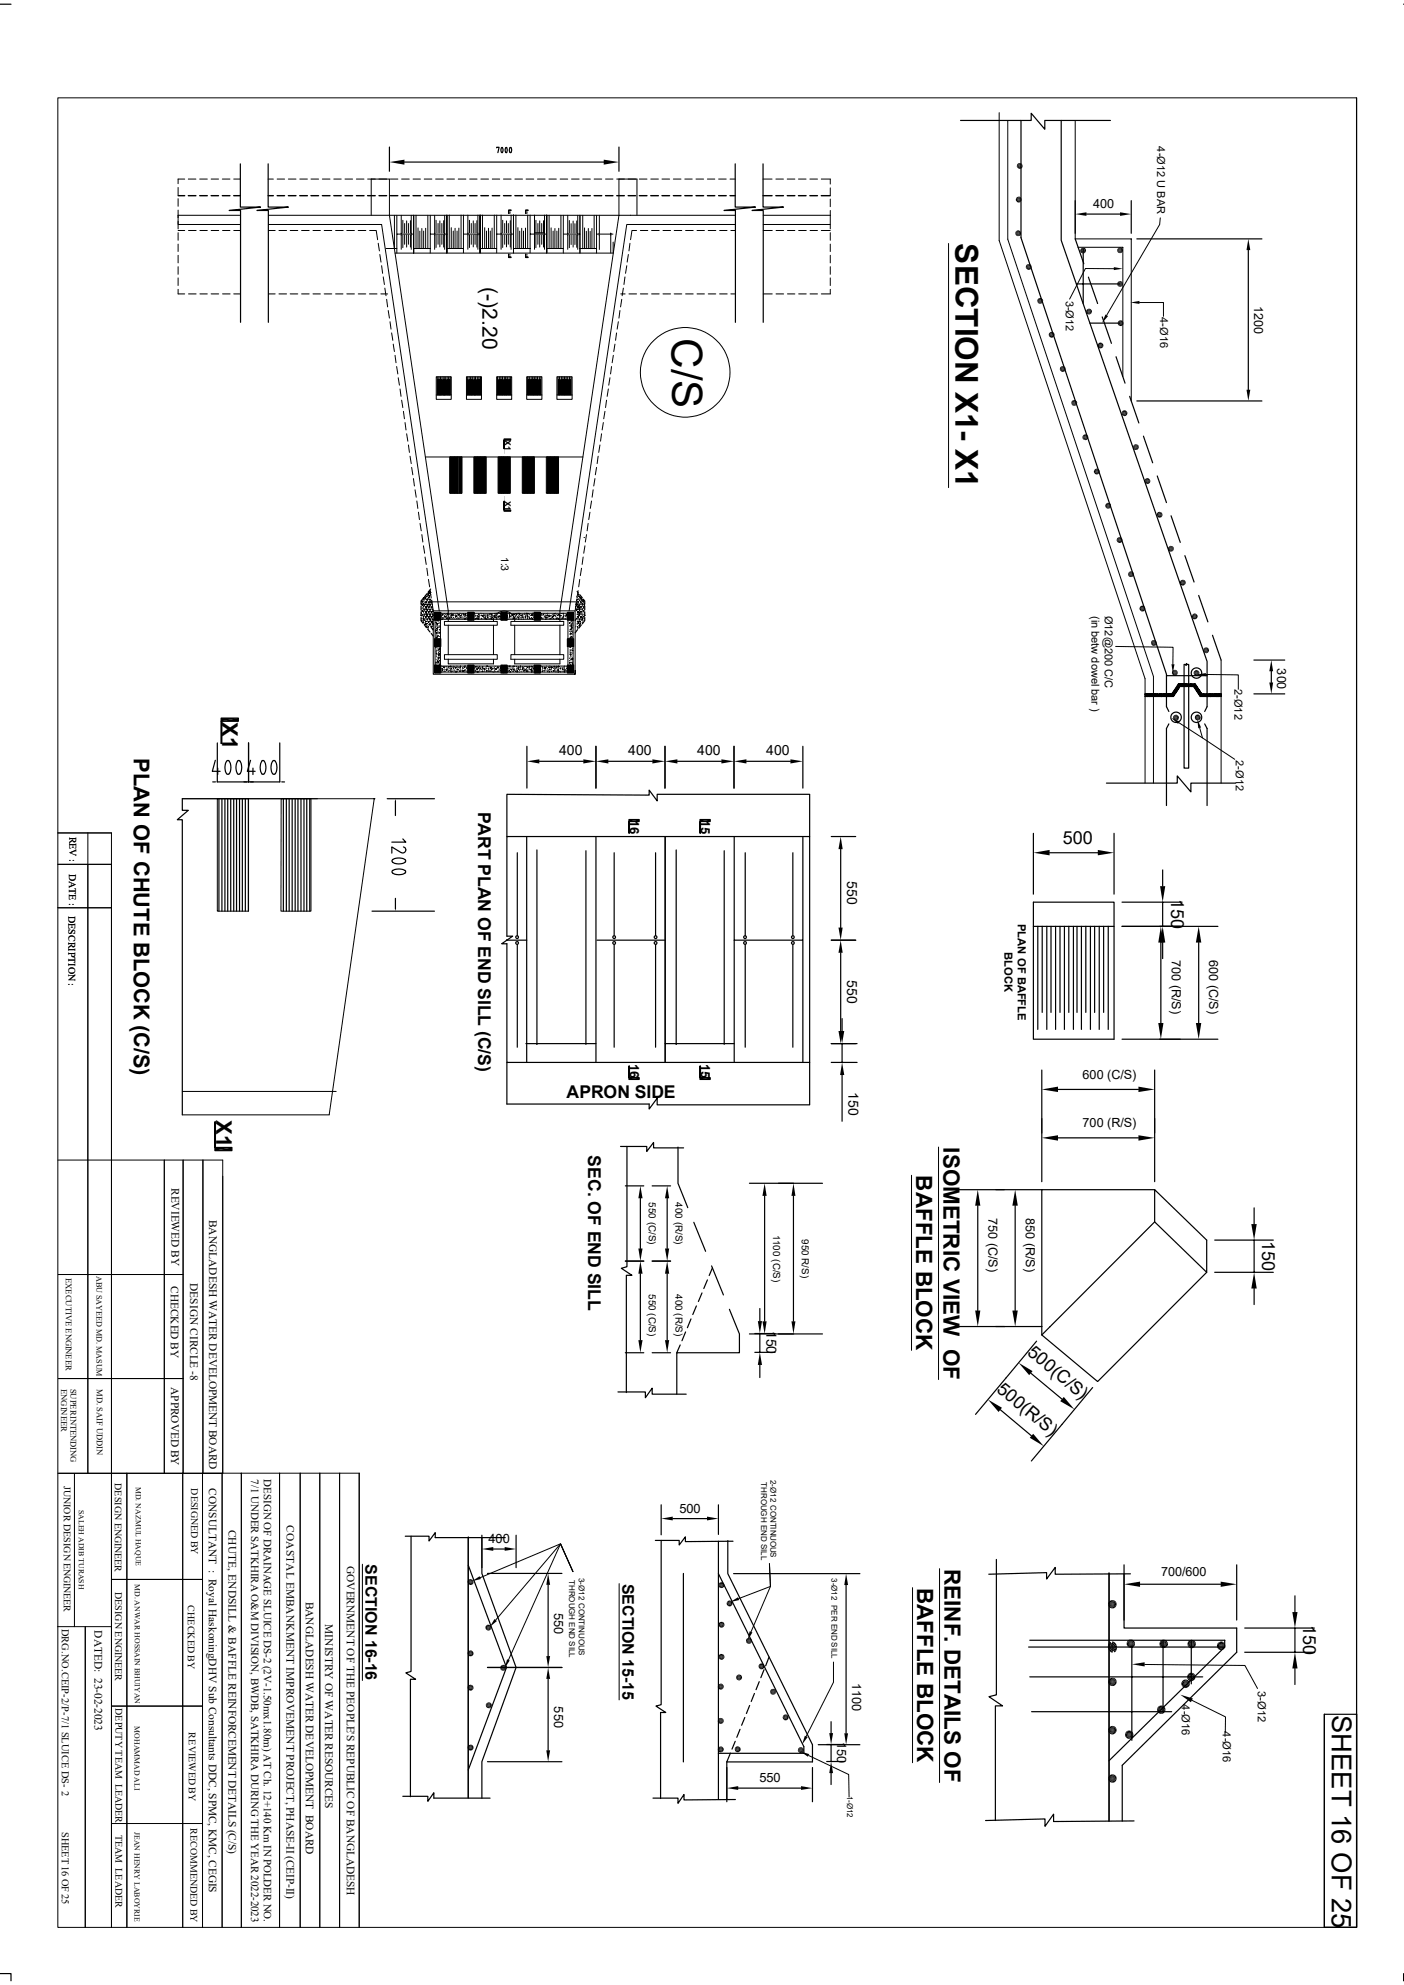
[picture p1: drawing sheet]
<svg xmlns="http://www.w3.org/2000/svg" width="297mm" height="420mm" viewBox="0 0 297 420" stroke-linecap="round" stroke-linejoin="round" font-family="sans-serif">
<defs><g id="words">
<text font-size="8.9" x="142.1" y="71.5" transform="rotate(90 142.1 71.5)">C/S</text>
<text font-size="6.6" x="202.1" y="51.5" transform="rotate(90 202.1 51.5)">SECTION X1- X1</text>
<text font-size="5.8" x="281.7" y="362.8" transform="rotate(90 281.7 362.8)">SHEET 16 OF 25</text>
<g font-size="4.7">
<text x="199.6" y="242.7" transform="rotate(90 199.6 242.7)">ISOMETRIC VIEW OF</text>
<text x="193.8" y="248.7" transform="rotate(90 193.8 248.7)">BAFFLE BLOCK</text>
<text x="194" y="335.9" transform="rotate(90 194 335.9)">BAFFLE BLOCK</text>
<text x="199.8" y="331.9" transform="rotate(90 199.8 331.9)">REINF. DETAILS OF</text>
</g>
<g font-size="4.6">
<text x="47" y="152.8" transform="rotate(90 47 152.8)">X1</text>
<text x="28.3" y="160.4" transform="rotate(90 28.3 160.4)">PLAN OF CHUTE BLOCK (C/S)</text>
<text x="45.7" y="237" transform="rotate(90 45.7 237)">X1</text>
</g>
<text font-size="4.4" x="102.1" y="60.7" transform="rotate(90 102.1 60.7)">(-)2.20</text>
<g font-size="3.8">
<text x="224.8" y="178.6">500</text>
<text x="247.7" y="190.2" transform="rotate(90 247.7 190.2)">150</text>
<text x="267" y="262.5" transform="rotate(90 267 262.5)">150</text>
<text x="217.1" y="286.5" transform="rotate(40 217.1 286.5)">500(C/S)</text>
<text x="210.6" y="294.2" transform="rotate(40 210.6 294.2)">500(R/S)</text>
<text x="275.7" y="343.7" transform="rotate(90 275.7 343.7)">150</text>
</g>
<g font-size="3.7">
<text x="101.2" y="171.7" transform="rotate(90 101.2 171.7)">PART PLAN OF END SILL (C/S)</text>
<text x="119.8" y="232.3">APRON SIDE</text>
<text x="124.4" y="244.5" transform="rotate(90 124.4 244.5)">SEC. OF END SILL</text>
</g>
<g font-size="3.4">
<text x="77.3" y="331" transform="rotate(90 77.3 331)">SECTION 16-16</text>
<text x="131.7" y="335.1" transform="rotate(90 131.7 335.1)">SECTION 15-15</text>
</g>
<g font-size="3">
<text x="118.3" y="159.7">400</text>
<text x="132.9" y="159.7">400</text>
<text x="147.5" y="159.7">400</text>
<text x="162.1" y="159.7">400</text>
<text x="179.2" y="186.5" transform="rotate(90 179.2 186.5)">550</text>
<text x="179.2" y="207.4" transform="rotate(90 179.2 207.4)">550</text>
<text x="179.5" y="231.1" transform="rotate(90 179.5 231.1)">150</text>
<text x="162.1" y="281.6" transform="rotate(90 162.1 281.6)">150</text>
</g>
<g font-size="2.8">
<text x="133.2" y="173.4" transform="rotate(90 133.2 173.4)">16</text>
<text x="148.3" y="173.4" transform="rotate(90 148.3 173.4)">15</text>
<text x="133.2" y="225.2" transform="rotate(90 133.2 225.2)">16</text>
<text x="148.3" y="225.2" transform="rotate(90 148.3 225.2)">15</text>
</g>
<g font-size="2.7">
<text x="231.2" y="44.1">400</text>
<text x="265.3" y="64.6" transform="rotate(90 265.3 64.6)">1200</text>
<text x="270.2" y="141.4" transform="rotate(90 270.2 141.4)">300</text>
<text x="247.9" y="203.1" transform="rotate(90 247.9 203.1)">700 (R/S)</text>
<text x="255.8" y="203.1" transform="rotate(90 255.8 203.1)">600 (C/S)</text>
<text x="229" y="228.2">600 (C/S)</text>
<text x="229" y="238.5">700 (R/S)</text>
<text x="209.1" y="257.7" transform="rotate(90 209.1 257.7)">750 (C/S)</text>
<text x="217" y="257.7" transform="rotate(90 217 257.7)">850 (R/S)</text>
<text x="143.7" y="320">500</text>
<text x="103.3" y="326.5">400</text>
<text x="245.6" y="333.5">700/600</text>
<text x="117.2" y="341.3" transform="rotate(90 117.2 341.3)">550</text>
<text x="180.3" y="356.1" transform="rotate(90 180.3 356.1)">1100</text>
<text x="117.2" y="361.1" transform="rotate(90 117.2 361.1)">550</text>
<text x="177.1" y="368.6" transform="rotate(90 177.1 368.6)">150</text>
<text x="160.7" y="377.1">550</text>
</g>
<g font-size="2.4">
<text x="215.4" y="195.4" transform="rotate(90 215.4 195.4)">PLAN OF BAFFLE</text>
<text x="212.5" y="201.4" transform="rotate(90 212.5 201.4)">BLOCK</text>
<text x="36.3" y="251.4" transform="rotate(90 36.3 251.4)">REVIEWED BY</text>
<text x="44.2" y="258.1" transform="rotate(90 44.2 258.1)">BANGLADESH WATER DEVELOPMENT BOARD</text>
<text x="36.1" y="272.1" transform="rotate(90 36.1 272.1)">CHECKED BY</text>
<text x="40.2" y="271.4" transform="rotate(90 40.2 271.4)">DESIGN CIRCLE -8</text>
<text x="36.2" y="293.5" transform="rotate(90 36.2 293.5)">APPROVED BY</text>
<text x="44.2" y="314.9" transform="rotate(90 44.2 314.9)">CONSULTANT : Royal HaskoningDHV Sub Consultants DDC, SPMC, KMC, CEGIS</text>
<text x="48.3" y="323.7" transform="rotate(90 48.3 323.7)">CHUTE, ENDSILL &amp; BAFFLE REINFORCEMENT DETAILS (C/S)</text>
<text x="60.6" y="322.8" transform="rotate(90 60.6 322.8)">COASTAL EMBANKMENT IMPROVEMENT PROJECT, PHASE-II (CEIP-II)</text>
<text x="73.4" y="331.3" transform="rotate(90 73.4 331.3)">GOVERNMENT OF THE PEOPLE'S REPUBLIC OF BANGLADESH</text>
<text x="64.7" y="338.9" transform="rotate(90 64.7 338.9)">BANGLADESH WATER DEVELOPMENT BOARD</text>
<text x="20" y="344.9" transform="rotate(90 20 344.9)">DATED: 23-02-2023</text>
<text x="68.8" y="343.6" transform="rotate(90 68.8 343.6)">MINISTRY OF WATER RESOURCES</text>
<text x="266.1" y="357.8" transform="rotate(90 266.1 357.8)">3-Ø12</text>
<text x="250" y="360.6" transform="rotate(90 250 360.6)">4-Ø16</text>
<text x="258.7" y="366.3" transform="rotate(90 258.7 366.3)">4-Ø16</text>
</g>
<g font-size="2.3">
<text x="244.8" y="31" transform="rotate(90 244.8 31)">4-Ø12 U BAR</text>
<text x="225.5" y="63.6" transform="rotate(90 225.5 63.6)">3-Ø12</text>
<text x="245.5" y="67.1" transform="rotate(90 245.5 67.1)">4-Ø16</text>
<text x="230.9" y="130.3" transform="rotate(90 230.9 130.3)">(in betw dowel bar )</text>
<text x="233.7" y="130.3" transform="rotate(90 233.7 130.3)">Ø12@200 C/C</text>
<text x="261.2" y="145.8" transform="rotate(90 261.2 145.8)">2-Ø12</text>
<text x="261.5" y="160.8" transform="rotate(90 261.5 160.8)">2-Ø12</text>
<text x="53.1" y="312.9" transform="rotate(90 53.1 312.9)">7/1 UNDER SATKHIRA O&amp;M DIVISION, BWDB, SATKHIRA DURING THE YEAR 2022-2023</text>
<text x="55.8" y="313" transform="rotate(90 55.8 313)">DESIGN OF DRAINAGE SLUICE DS-2 (2V-1.50mx1.80m) AT Ch. 12+140 Km IN POLDER NO.</text>
</g>
<g font-size="2.2">
<text x="106" y="117.8" transform="rotate(90 106 117.8)">1:3</text>
<text x="13.1" y="344.6" transform="rotate(90 13.1 344.6)">DRG.NO.CEIP-2/P-7/1 SLUICE DS- 2</text>
<text x="13.1" y="387.7" transform="rotate(90 13.1 387.7)">SHEET 16 OF 25</text>
</g>
<g font-size="2.1">
<text x="14.7" y="177" transform="rotate(90 14.7 177)">REV :</text>
<text x="14.6" y="184.8" transform="rotate(90 14.6 184.8)">DATE :</text>
<text x="14.5" y="193.8" transform="rotate(90 14.5 193.8)">DESCRIPTION :</text>
<text x="137.2" y="254.4" transform="rotate(90 137.2 254.4)">550 (C/S)</text>
<text x="142.9" y="254.4" transform="rotate(90 142.9 254.4)">400 (R/S)</text>
<text x="163.5" y="261.2" transform="rotate(90 163.5 261.2)">1100 (C/S)</text>
<text x="169.6" y="262.2" transform="rotate(90 169.6 262.2)">950 R/S)</text>
<text x="137.2" y="273.8" transform="rotate(90 137.2 273.8)">550 (C/S)</text>
<text x="142.9" y="273.8" transform="rotate(90 142.9 273.8)">400 (R/S)</text>
<text x="13.5" y="314.3" transform="rotate(90 13.5 314.3)">JUNIOR DESIGN ENGINEER</text>
<text x="24.3" y="313.8" transform="rotate(90 24.3 313.8)">DESIGN ENGINEER</text>
<text x="40.4" y="314.9" transform="rotate(90 40.4 314.9)">DESIGNED BY</text>
<text x="24.3" y="336.8" transform="rotate(90 24.3 336.8)">DESIGN ENGINEER</text>
<text x="39.7" y="339.7" transform="rotate(90 39.7 339.7)">CHECKED BY</text>
<text x="24.5" y="361.4" transform="rotate(90 24.5 361.4)">DEPUTY TEAM LEADER</text>
<text x="39.9" y="366.6" transform="rotate(90 39.9 366.6)">REVIEWED BY</text>
<text x="24.5" y="388.3" transform="rotate(90 24.5 388.3)">TEAM LEADER</text>
<text x="40.3" y="386.8" transform="rotate(90 40.3 386.8)">RECOMMENDED BY</text>
</g>
<g font-size="1.8">
<text x="106.8" y="93.2" transform="rotate(90 106.8 93.2)">X1</text>
<text x="106.8" y="105.9" transform="rotate(90 106.8 105.9)">X1</text>
<text x="13.9" y="270.4" transform="rotate(90 13.9 270.4)">EXECUTIVE ENGINEER</text>
<text x="12.9" y="293.9" transform="rotate(90 12.9 293.9)">ENGINEER</text>
<text x="14.9" y="293.8" transform="rotate(90 14.9 293.8)">SUPERINTENDING</text>
<text x="20.5" y="293.9" transform="rotate(90 20.5 293.9)">MD. SAIF UDDIN</text>
</g>
<g font-size="1.7">
<text x="20.4" y="269.9" transform="rotate(90 20.4 269.9)">ABU SAYEED MD. MASUM</text>
<text x="28.7" y="314.5" transform="rotate(90 28.7 314.5)">MD. NAZMUL HAQUE</text>
<text x="161" y="313.6" transform="rotate(90 161 313.6)">THROUGH END SILL</text>
<text x="163" y="313.1" transform="rotate(90 163 313.1)">2-Ø12 CONTINUOUS</text>
<text x="16.7" y="319.4" transform="rotate(90 16.7 319.4)">SALEH ADIB TURASH</text>
<text x="28.5" y="335.2" transform="rotate(90 28.5 335.2)">MD. ANWAR HOSSAIN BHUIYAN</text>
<text x="120.4" y="334.3" transform="rotate(90 120.4 334.3)">THROUGH END SILL</text>
<text x="122.5" y="333.8" transform="rotate(90 122.5 333.8)">3-Ø12 CONTINUOUS</text>
<text x="175.9" y="333.9" transform="rotate(90 175.9 333.9)">3-Ø12 PER END SILL</text>
<text x="28.4" y="365.3" transform="rotate(90 28.4 365.3)">MOHAMMAD ALI</text>
<text x="179.2" y="379.9" transform="rotate(90 179.2 379.9)">1-Ø12</text>
<text x="28.4" y="387.6" transform="rotate(90 28.4 387.6)">JEAN HENRY LABOYRIE</text>
</g>
<g font-size=".7">
<text x="107.6" y="44.5" transform="rotate(90 107.6 44.5)">16</text>
<text x="111.3" y="44.5" transform="rotate(90 111.3 44.5)">15</text>
<text x="107.6" y="53.7" transform="rotate(90 107.6 53.7)">16</text>
<text x="111.3" y="53.7" transform="rotate(90 111.3 53.7)">15</text>
</g>
</g></defs>
<g fill="none" stroke="#000" stroke-width=".21">
<path d="M12.2 20.7h274.8v387.1h-274.8zM37.7 39.7v1.5M39.1 37.9h-1.4v1M39.8 37.9h1.6M42.2 37.9h1.7M44.7 37.9h1.5M47 37.9h1.6M49.4 37.9h1.4M56.7 37.9h1.1M58.6 37.9h1.6M61 37.9h1.6M63.4 37.9h1.6"/>
<path d="M65.8 37.9h1.6M68.2 37.9h1.6M70.6 37.9h1.6M73 37.9h1.6M75.4 37.9h1.6M78.5 37.9v7.7M82.6 37.9h1.6M85 37.9h1.6M87.4 37.9h1.5M89.7 37.9h1.7M92.2 37.9h1.6M94.5 37.9h1.6"/>
<path d="M96.9 37.9h1.7M99.4 37.9h1.5M101.7 37.9h1.6M104.1 37.9h1.6M106.5 37.9h1.6M108.9 37.9h1.6M111.3 37.9h1.6M113.7 37.9h1.6M116.1 37.9h1.6M118.5 37.9h1.6M120.9 37.9h1.6M123.3 37.9h1.6"/>
<path d="M125.7 37.9h1.6M128.1 37.9h1.6M130.5 37.9h4.2v7.7M130.9 37.9v7.7h-48.5v-7.7h-4.6M135.3 37.9h1.6M137.7 37.9h1.6M140 37.9h1.6M142.5 37.9h1.6M144.9 37.9h1.5M147.2 37.9h1.6M149.6 37.9h1.6M152 37.9h1.6"/>
<path d="M154.4 37.9h1.1M161.4 37.9h1.9M164.1 37.9h1.6M166.5 37.9h1.6M168.9 37.9h1.6M171.3 37.9h1.6M173.7 37.9h1.9v1M175.6 39.8v1.5M211.4 23.8v27.1l30.8 92.7v22.1M213.2 25.5v25.1l30.8 92.5v3.7M227.5 25.5v25h11.8v34.3M37.7 42v1.6"/>
<path d="M37.7 44.4v1.7M37.7 46.8v1.6M37.7 49.2v1.6M37.7 51.6v1.6M37.7 54v1.6M37.7 56.4v1.6M37.7 58.8v1.6M37.7 48.8h1.4M39.9 48.8h1.6M42.3 48.8h1.6M44.7 48.8h1.6M47.1 48.8h1.5"/>
<path d="M49.4 48.8h1.5M50.9 45.6h-13.2v1.9h13.2M56.8 45.6h25.6l12.4 83.6v2.3M56.8 47.5h23.9l12.2 81.7M56.8 48.8h1.4M59 48.8h1.6M61.4 48.8h1.6M63.8 48.8h1.6M66.2 48.8h1.6M68.6 48.8h1.6M71 48.8h1.6M73.4 48.8h1.6"/>
<path d="M75.8 48.8h1.6M78.2 48.8h1.4l.3 1.9M80 51.5l.3 1.6M80.3 53.8l.3 1.7M80.7 56.2l.2 1.6M81.1 58.6l.2 1.6M81.7 52.6h2.2M83.4 45.6v7M83.6 53.6h46.2M83.9 45.6v8M84 49.5h3.5M84.8 49.4h.1"/>
<path d="M84.8 49.7h.1M84.9 45.6v3.8M84.9 49.7v3M85.2 46.6v2.7M85.2 49.7v2.7M85.6 47.3v2M85.6 49.7v2M86 46.7v2.6M86 49.7v2.6M86.4 47.3v2M86.4 49.7v2M86.8 46.7v2.6"/>
<path d="M86.8 49.7v2.6M87 49.4h.1M87 49.7h.1M87 49.7v3M87 45.6v3.7M87.5 52.6h3.5M87.5 45.6v8M88 45.6v7M88.4 48.2v4.4M88.8 48.9v3.7M89.2 48.3v4.3M89.6 48.9v3.7"/>
<path d="M90 48.3v4.3M90.5 45.6v7M91 45.6v8M91.1 49.5h3.4M91.9 49.4h.1M91.9 49.7h.1M91.9 45.6v3.8M91.9 49.7v3M92.2 46.6v2.7M92.2 49.7v2.7M92.7 47.3v2M92.7 49.7v2"/>
<path d="M93 46.7v2.6M93 49.7v2.5M93.5 47.3v2M93.5 49.7v2M93.9 46.7v2.6M93.9 49.7v2.6M94 49.4h.1M94 49.7h.1M94.1 45.6v3.7M94.1 49.7v3M94.5 52.6h3.5M94.5 45.5v8.1"/>
<path d="M95 45.5v7.1M95.5 48.2v4.3M95.9 48.9v3.7M96.3 48.3v4.3M96.7 48.9v3.7M97.1 48.3v4.3M97.5 45.5v7.1M98 45.5v8M98.1 49.5h3.5M98.9 49.4h.1M98.9 49.7h.1M99 45.5v3.9"/>
<path d="M99 49.7v3M99.3 46.6v2.7M99.3 49.7v2.7M99.7 47.3v2M99.7 49.7v2M100.1 46.7v2.6M100.1 49.7v2.5M100.5 47.3v2M100.5 49.7v2M100.9 46.7v2.6M100.9 49.7v2.6M101 49.4h.1"/>
<path d="M101 49.7h.1M101.1 49.7v3M101.1 45.5v3.8M101.5 52.6h3.6M101.6 45.5v8M102.1 45.5v7.1M102.5 48.2v4.3M102.9 48.9v3.7M103.3 48.3v4.3M103.7 48.9v3.7M104.1 48.3v4.3M104.6 45.5v7.1"/>
<path d="M105.1 45.5v8M105.2 49.5h3.4M106 49.7h.1M106 49.4h.1M106 45.5v3.9M106 49.7v3M106.3 46.6v2.7M106.3 49.7v2.7M106.8 47.3v2M106.8 49.7v2M107.1 46.7v2.6M107.1 49.7v2.5"/>
<path d="M107.5 47.3v2M107.5 49.7v2M107.9 46.7v2.6M107.9 49.7v2.6M108.1 49.7h.1M108.1 45.5v3.8M108.1 49.4h.1M108.1 49.7v3M108.6 52.6h3.5M108.6 45.5v8M109.1 45.5v7.1M109.6 48.2v4.3"/>
<path d="M109.9 48.9v3.7M110.4 48.3v4.3M110.7 48.9v3.7M111.2 48.3v4.3M111.6 45.5v7.1M112.1 45.5v8M112.2 49.5h3.5M113 49.4h.1M113 49.7h.1M113.1 45.5v3.8M113.1 49.7v3M113.4 46.6v2.7"/>
<path d="M113.4 49.7v2.7M113.8 47.3v2M113.8 49.7v2M114.2 46.7v2.6M114.2 49.7v2.6M114.6 47.3v2M114.6 49.7v2M115 46.7v2.6M115 49.7v2.6M115.1 49.7h.1M115.1 49.4h.1M115.2 49.7v3"/>
<path d="M115.2 45.5v3.8M115.6 52.6h3.6M115.7 45.5v8.1M116.2 45.6v7M116.6 48.2v4.4M117 48.9v3.7M117.4 48.3v4.3M117.8 48.9v3.7M118.2 48.3v4.3M118.7 45.6v7M119.2 45.6v8M119.2 49.5h3.5"/>
<path d="M120.1 49.4h.1M120.1 49.7h.1M120.1 45.6v3.8M120.1 49.7v3M120.4 46.7v2.6M120.4 49.7v2.7M120.8 47.3v2M120.8 49.7v2M121.2 46.8v2.5M121.2 49.7v2.6M121.6 47.3v2M121.6 49.7v2"/>
<path d="M122 46.7v2.6M122 49.7v2.6M122.2 45.6v3.7M122.2 49.4h.1M122.2 49.7h.1M122.2 49.7v3M122.7 45.6v8M122.7 52.6h3.5M123.3 45.6v7M123.7 48.2v4.4M124 48.9v3.7M124.5 48.3v4.3"/>
<path d="M124.8 48.9v3.7M125.2 48.3v4.3M125.7 45.6v7M126.2 45.6v8M126.2 49.5h3.5M126.7 49.4h.1M126.7 49.7h.1M126.8 45.6v3.7M126.8 49.7v3.1M129.2 49.4h.1M129.2 49.3v.2M129.2 49.7h.1"/>
<path d="M129.2 49.7v3.8M129.7 51.2v2.3M132.2 58.6l-.2 1.6M132.6 56.2l-.3 1.6M132.9 53.8l-.2 1.7M133.3 51.5l-.2 1.6M133.4 45.6h.1M134.7 48.8h-1l-.3 1.9M135.5 48.8h1.5M137.8 48.8h1.6M140.3 48.8h1.6M142.6 48.8h1.6"/>
<path d="M145 48.8h1.6M147.4 48.8h1.6M149.8 48.8h1.6M152.2 48.8h1.6M154.6 48.8h1M155.6 45.6h-24.7l-12.5 83.6v2.3h.9v.8h-.9M155.6 47.5h-23l-12.2 81.7M161.5 45.6h14.1M161.5 48.8h1.9M164.2 48.8h1.6M166.6 48.8h1.5M169 48.8h1.6"/>
<path d="M171.4 48.8h1.5M173.7 48.8h1.9M175.6 42.1v1.6M175.6 44.5v1.1M175.6 47.5v.9M175.6 49.2v1.6M175.6 51.6v1.6M175.6 54v1.6M175.6 56.4v1.6M175.6 58.8v1.6M175.6 45.6v1.9h-14.1M200.7 51.5v51.7"/>
<path d="M228 52.3h9.5v27.4M235.6 56.9l-6-.1-3.3 6.5M245.4 46.1l-.1 1.4-11.2 19.2M37.7 61.2v1h1.4M39.9 62.2h1.6M42.3 62.2h1.6M44.7 62.2h1.6M47.1 62.2h1.6M49.4 62.2h1.5M56.8 62.2h1.4M59 62.2h1.6M61.4 62.2h1.6"/>
<path d="M63.8 62.2h1.6M66.2 62.2h1.6M68.6 62.2h1.6M71 62.2h1.6M73.4 62.2h1.6M75.8 62.2h1.6M78.1 62.2h1.7M80.6 62.2h1.4M81.4 61l.3 1.6M81.8 63.3l.2 1.6M82.1 65.7l.3 1.6M82.5 68.1l.2 1.5"/>
<path d="M82.8 70.4l.3 1.6M83.2 72.8l.2 1.6M83.6 75.2l.2 1.6M83.9 77.6l.3 1.5M84.2 79.9l.3 1.6M92.3 79.7h3.2v4.8h-3.2zM98.7 79.7h3.2v4.8h-3.2zM105.1 79.7h3.1v4.8h-3.1zM111.4 79.7h3.2v4.8h-3.2zM117.8 79.7h3.2v4.8h-3.2zM129 79.9l-.2 1.6M129.4 77.6l-.2 1.5"/>
<path d="M129.8 75.2l-.3 1.6M130.1 72.8l-.3 1.6M130.4 70.4l-.2 1.6M130.8 68.1l-.2 1.5M131.1 65.7l-.2 1.6M131.3 62.2h.9M131.5 63.3l-.2 1.6M131.9 61l-.3 1.6M133.1 62.2h1.6M135.5 62.2h1.5M137.8 62.2h1.6M140.3 62.2h1.6"/>
<path d="M142.6 62.2h1.6M145 62.2h1.6M147.4 62.2h1.6M149.8 62.2h1.6M152.2 62.2h1.6M154.6 62.2h1M161.5 62.2h1.9M164.2 62.2h1.6M166.6 62.2h1.5M169 62.2h1.6M171.4 62.2h1.5M175.6 61.2v1h-1.9"/>
<path d="M241 64h5.1v2.9M84.6 82.3l.2 1.6M85 84.7l.2 1.5M85.3 87l.3 1.6M85.7 89.4l.2 1.6M86 91.8l.3 1.5M86.4 94.1l.2 1.6M86.7 96.5l.3 1.6M87.1 98.9l.2 1.6M90 96.7h33.3M92.3 83.6h3.2M95.1 96.7h2.6v7.7h-2.6z"/>
<path d="M98.7 83.6h3.2M100.2 96.7h2.6v7.7h-2.6zM105.1 83.6h3.1M105.4 96.7h2.5v7.7h-2.5zM106.7 93.1v2.9M110.5 96.7h2.5v7.7h-2.5zM111.4 83.6h3.2M115.6 96.7h2.6v7.7h-2.6zM117.8 83.6h3.2M126.2 98.9l-.3 1.6M126.5 96.5l-.2 1.6M126.9 94.1l-.2 1.6"/>
<path d="M127.3 91.8l-.3 1.5M127.6 89.4l-.2 1.6M128 87l-.3 1.6M128.3 84.7l-.2 1.5M128.7 82.3l-.3 1.6M87.5 101.3l.2 1.5M87.8 103.6l.3 1.6M88.2 106l.2 1.6M88.5 108.4l.2 1.5M88.9 110.7l.2 1.6M89.2 113.1l.3 1.6M89.6 115.5l.2 1.6"/>
<path d="M89.9 117.9l.3 1.5M106.7 105v2.9M123.4 117.9l-.3 1.5M123.6 113.7h.1M123.7 115.5l-.2 1.6M124.1 113.1l-.3 1.6M124.4 110.7l-.2 1.6M124.8 108.4l-.3 1.5M125.1 106l-.2 1.6M125.5 103.6l-.2 1.6M125.9 101.3l-.3 1.5M89.1 130.2h.1"/>
<path d="M89.2 128.2h.1M89.1 127.8h.1M89.2 130.9h.1M89.2 127.2h.1M89.2 129.8h.1M89.2 127.8v.1M89.2 131.3h.1M89.2 131.2h.1M89.2 129.2v.1M89.2 127.9h.1M89.3 130.5h.1M89.2 128.8h.1"/>
<path d="M89.2 127.6h.1M89.4 127.4h.1M89.3 128.5h.1M89.4 129.3h.1M89.3 130.1h.1M89.3 129.3h.1M89.4 127.1h.1M89.5 128h.1M89.4 128h.1M89.5 127.8h.1M89.5 131h.1M89.5 128.8h.1"/>
<path d="M89.5 131.4h.1M89.6 130.8h.1M89.5 130.8h.1M89.5 127.7h.2M89.6 131.1h.1M89.6 127.3h.1M89.6 131.7h.1M89.6 126.9h.1M89.6 128.4h.1M89.6 130.4v.1M89.6 129.4v.1M89.6 126.5h.1"/>
<path d="M89.7 129.9h.3l-.2 .3zM89.7 130.8l-.2 .1M89.7 127.8h.3l-.2 .3zM89.7 128.9h.3l-.2 .2zM89.7 126.7h.1M89.7 127h.1M89.8 131.2v.1M89.8 126.4h.1M89.8 130.9h.2l-.1 .1M89.9 132.2h.1M89.9 131.7h.1M90 132h.1"/>
<path d="M90 126.7h.1M90 127.3h.3l-.2 .3zM90 130.4h.3l-.2 .3zM90 129.4h.3l-.2 .3zM90.1 131.6h.1M90 131.5h.1M90.1 126.5h.1M90.1 132.1h.1M90.1 126.2h.1M90.1 132.5h.1M90.3 126.2h.1M90.3 127.8h.3l-.2 .3z"/>
<path d="M90.3 130.9h.3l-.2 .3zM90.3 129.9h.3l-.2 .3zM90.3 128.9h.3l-.2 .3zM90.3 128.4h.1M90.3 128.4l-.1 .1M90.3 120.2l.2 1.6M90.3 132h.1M90.3 128.4h-.3l.1 .2 .1-.1M90.3 126.8h.3l-.2 .2-.1-.2M90.3 131.5h-.1M90.3 132.7h.1M90.3 132.4h.1"/>
<path d="M90.4 126.1h.1M90.4 126h.1M90.4 125.8h.1M90.4 125.6h.1M90.6 125.8h.1M90.6 127.3h.2l-.1 .3zM90.6 131.5h.2l-.1 .2zM90.6 129.4h.2l-.1 .3zM90.6 130.5h.2l-.1 .2zM90.6 128.4h.2l-.1 .3zM90.6 132.7h.1M90.6 133.1h.1"/>
<path d="M90.6 125.9h.1M90.6 125.4h.1M90.6 122.6l.3 1.6M90.7 125.3h.1M90.8 125.5h.1M90.7 125.5h.1M90.7 126.3h.1l-.1 .2-.1-.1M90.8 126v.1M90.8 125.6h.1M90.8 125.4h.1M90.8 128.9h.3l-.1 .3zM90.8 132h.3l-.1 .2z"/>
<path d="M90.8 129.9h.3l-.1 .3zM90.8 127.8h.3l-.1 .3zM90.8 131h.3l-.1 .2M90.9 130.9l.1 .2M90.9 125.2h.1M90.9 125.1h.1M91 125l.2 1.5M91 125.3h.1M91 125.5h.1M91.1 125h.1M91.1 125.6h.1M91.1 125.3h.1"/>
<path d="M91.1 126.8h-.3l.2 .2 .1-.1M91.1 125.4h.1M91.1 131.5h.3l-.1 .2zM91.1 132.5h.3l-.1 .3zM91.1 129.4h.3l-.1 .3zM91.1 130.5h.3l-.1 .2zM91.1 128.4h.3l-.1 .3zM91.4 127.3l.3 1.9M91.5 127.8v.1M91.6 128.9h-.2l.2 .2M91.7 133.2l-.1 .1M91.7 133l-.2 .1"/>
<path d="M91.7 132h-.3l.3 .2M91.7 129.9h-.3l.3 .2M91.7 131h-.3l.3 .1M91.9 129.8l1.3 1.2h5.8M91.9 135.4l1.3 1.3M91.9 131.2h.1M91.9 130.9l.4 .3M91.9 130.6l.7 .6M91.9 130l1.2 1.2M91.9 130.3l.9 .9M91.9 135.7l1.1 1.1M91.9 136l.9 .8"/>
<path d="M91.9 136.3l.6 .5M91.9 136.5l.3 .3M92 135.2l1.2 1.2M92 131.2v4M92 136.8v4M92.1 129.6l1.1 1.2M92.1 132.7h.1M92.1 137h.1M92.2 133.8h.1M92.2 133.5l-.1 .1M92.2 133.6h.1M92.2 137.1h.1"/>
<path d="M92.2 131.7h.1M92.2 133.2l.1 .1M92.2 133.3h.1M92.2 134.1h.1M92.2 134.5h.1M92.2 134.8h.1M92.2 139.6h.1M92.2 133.4h.1M92.3 138.2h.1M92.3 138.9h.1M92.3 131.6h.1M92.3 135.2l.9 .9"/>
<path d="M92.3 138.1h.1M92.3 131.9h.1M92.3 135.2h.1M92.3 137.8h-.1M92.3 133.9h.1zM92.3 137.5h.1M92.3 136.9h.1M92.3 129.6l.9 .9M92.3 134.9h.1M92.3 138.6h.1M92.4 138.4h.1M92.4 136.9h.1"/>
<path d="M92.4 134.2h.1M92.4 132.5h.1M92.4 132.9h.1M92.4 131.9l.1 .1M92.4 132h.1M92.5 139.1h.1M92.5 134.1h.1M92.5 134.8h.1M92.5 137.6h.1M92.5 139.4h.1M92.5 133.2h.1M92.5 133.4h.1"/>
<path d="M92.5 134.9h.1M92.5 132.4h-.1M92.5 132.8h.1M92.5 132.1h.1M92.5 134.5l.1 .2zM92.5 133.1h.1M92.6 133.9h.1M92.6 139.7h-.1M92.6 131.4h.1M92.6 139.9l.1 .1-.1-.1M92.6 138.4h.1M92.6 135.2l.6 .6"/>
<path d="M92.6 136.9h.1M92.6 137.1h.1M92.6 132.7h.1M92.6 129.6l.6 .6M92.6 133.6h.1M92.6 137.3h.1M92.7 131.3h.1M92.7 134.5h.1M92.7 134h.1M92.7 137.8h.1M92.7 139.4h.1M92.7 139.1h.1"/>
<path d="M92.8 131.9h.1M92.8 139.4h.1M92.8 138.1h.1M92.8 138.4h.1M92.8 139.2h.1M92.8 138h.1M92.8 138.7h.1M92.8 138.5v.1M92.8 134.6h.1M92.8 131.6h.1M92.8 138.5h.1M92.8 132.5h.1"/>
<path d="M92.8 137.4h.1M92.8 137.5h.1M92.8 139.9h.1M92.8 135.2l.4 .4M92.8 138.9h.1M92.9 139.1h.1M92.9 138.3h.1zM92.9 139.8h.1M92.9 137.2h.1M92.9 132.4h.1M92.9 133.2h.1M92.9 129.6l.3 .3"/>
<path d="M92.9 132.7h.1M93 139.7h.1M93 137.4h.1M93 134h.1M93 137.8h.1M93 138.5h.1M93 134.7h.1M93 130.6h.1M93 133.3h.1M93 137.2h.1M93 137.9h.1M93 129.8h.1"/>
<path d="M93 133.2h.1M93 131.9h.1M93 132.6h.1M93 133.8h.1M93 131.7h.1M93 136.9h.1M93.1 137.1h-.1M93.1 130.3h.1M93.1 129.9h.1M93.1 130.6h.1M93.1 135.2l.1 .1M93.2 129.6h.1"/>
<path d="M93.2 131.2v4M93.2 136.8v4M93.2 130.2h.1M93.2 129.8l5.8-.1 1.2 1.3h5.8M93.3 130.1l-.1 .1M93.3 130h.1M93.3 130.3h.1M93.3 130.4h.1M93.4 130.6h.1M93.5 129.8h.1M93.5 130.9h.1M93.5 130.1h.1"/>
<path d="M93.6 130l.1 .1zM93.6 130.6h.1M93.6 130.1h.1M93.8 130h.1M93.8 130.9h.1M93.9 130.6h.1M94 129.8h.1M94 130.2h.1M94 131.5h11.2v.8h-11.2zM94 130.5h.1M94.2 130.4h.1M94.2 130h.1"/>
<path d="M94.2 130.5l-.1-.2v.2M94.2 130.4l-.1 .1M94.3 130.7h.1M94.4 130.2h.1M94.4 130.4h.1M94.5 130.8h.1M94.5 130.5h.1M94.5 130.9h.1M94.5 130.8h.2M94.6 129.8l.1 .1zM94.6 130.1h.1M94.6 130h.1"/>
<path d="M94.7 130.7h.1M94.8 138.5h10.4v1h-10.4M94.8 138.5h-.8v1h.8M94.8 139.5v1h9.6v-1M94.8 132.3v6.2M94.9 130h.1M95 130.5h.1M95 130.9h.1M95 130h.1M95.1 130.7h.1M95.1 130.8h.1M95.3 130.1h.1"/>
<path d="M95.3 130.3l.1 .1M95.3 129.9h.1M95.4 130.9h.1M95.5 130.6h.1M95.5 130h.1M95.5 130.7h.1M95.6 130h.1M95.6 130.3h-.1v-.1l.2 .1M95.8 130.9h.1M95.8 129.9h.1M95.9 130h.1M95.9 130.2h-.1"/>
<path d="M95.9 130.7h.1M95.9 130.6h.1M96 129.9h.1M96 130.7h.1M96 130.2h.1M96.1 130.9h.1M96.3 130.1h.1M96.3 130.2h.1M96.4 130.6h.1M96.4 130.4l.1 .1zM96.4 130.7h.1M96.6 130.3h.1"/>
<path d="M96.6 130.9h.1M96.6 130.2h.1M96.6 130.5h.1M96.7 130.1h.1M96.8 130.8h.1M96.8 130.6h.1M96.9 130.1h.1M96.9 130.9h.1M97 130.9h.1M97.1 130.7h.1M97.1 130h.1M97.1 130.1l-.1-.1 .1 .1"/>
<path d="M97.2 130.4h.1M97.2 130.8h.1M97.2 130.1h.1M97.3 130.9h.1M97.4 130.2l.1 .1zM97.5 130.6h.1M97.6 130.1h.1M97.6 130.2h.1M97.6 130h.1M97.7 130.8h.1M97.7 130.4h.1M97.7 130.9h.1"/>
<path d="M97.9 130.7h.1M98 129.8h.1M98 130h.1M98 130.1h.1M98.1 130.8h.1M98.1 130h.1M98.1 130.3h.1M98.2 130.5h.1M98.2 130.8h.1M98.3 131h.1M98.3 130h.1M98.4 130.5h.1"/>
<path d="M98.5 129.8l.1 .2-.2-.2M98.5 130.8h.1M98.5 130.1l-.1 .1M98.6 130.9h.1M98.6 130.3h.1M98.6 130.6h.1M98.8 130.2h.1M98.9 130.9h.1M98.9 130.2h.1M99 130.9l.3 .3M99 130l1.2 1.2M99 130.3l.9 .9"/>
<path d="M99 130.6l.6 .6M99 131.1v.1M99.1 129.6l1.1 1.1M99.4 129.6l.8 .8M99.7 129.6l.5 .6M99.9 129.6l.3 .3M100.2 129.6h.1M100.4 129.8h-.1M100.4 130h.1M100.5 130.3h.1M100.5 130.9h.1M100.5 130.2h.1"/>
<path d="M100.6 130.3h.1M100.6 130.9h.1M100.8 130.8h.1M100.9 130.2h.1M100.9 130.4h.1M101 130.3h.1M101 130.7h.1M101 130.9h.1M101.1 130.2h.1M101.1 130.9h.1M101.1 130.4l.1 .1zM101.1 130.9h.2"/>
<path d="M101.2 130.9l.1 .1M101.2 130.6h.1M101.3 130h.1M101.3 129.9h.1M101.4 130.3h.1M101.4 130.5h.1M101.4 130.7h.1M101.5 130.9h.1M101.7 130.2h.1M101.9 130.8h.1M101.9 130.9h.1M101.9 130.3h-.1"/>
<path d="M101.9 130.1h.1M102.2 130.3h.1M102.2 129.8h.1M102.2 130.1h.1M102.3 130.6h.1M102.4 130.7h.1M102.4 130.9h.1M102.4 130h.1M102.5 130.2h.1M102.6 130.4h.1M102.6 130.7l.1 .1zM102.7 130.3h.1"/>
<path d="M102.7 130.1h.1M102.7 130.4h.1M102.8 130.9h.1M103 131h.1M103 130.1h.1M103 130.5h.1M103.1 130.6h.1M103.1 130.3h.1M103.2 130.6h.1M103.2 130.4h.1M103.3 130h.1M103.3 130.8h.1"/>
<path d="M103.3 130.2h.1M103.5 130.9h.1M103.5 130.3h.1M103.7 130h.1M103.6 130h.1M103.7 130.5h.1M103.7 130.8h.1M103.8 129.8h.1M103.9 130.2h.1M103.9 130.9h-.1M104 130.3h.1M104 130h.1"/>
<path d="M104 129.9v.1M104.1 129.8h.1M104.1 131h-.1M104.1 130.2h.1M104.1 130.3h.1M104.2 130.6l-.1-.1 .1 .1M104.4 130.4h.1M104.4 132.3v6.2M104.5 130.5h.1M104.5 129.8h.1M104.6 129.8h.1M104.6 130.2h.1"/>
<path d="M104.6 130.6h.1M104.7 130.5h.1M104.8 130.4h.1M104.9 130.6h.1M105 129.8h.1M105 130.3h.1M105.1 130.9h.1M105.1 130.2h-.2M105.1 130.5h.1M105.2 130h.1M105.2 130.7h.1M105.2 130.4h.1"/>
<path d="M105.5 130.3v.2M105.5 130.5h.1M105.5 130.3l.1 .2M105.6 129.8h.1M105.6 130.9h.1M105.6 130.4l-.1 .1M105.7 130.4h.1M105.7 130.2h.1M105.9 130.5h.1M105.9 130.3h.1M105.9 130h.1M106 129.7l1.3 1.3h5.7"/>
<path d="M106 130.6l.6 .6M106 129.8h-5.8M106 130l1.2 1.2M106 130.3l.9 .9M106 130.8l.3 .4M106 131.1l.1 .1M106 129.8h.1M106.2 129.6l1.1 1.1M106.5 129.6l.8 .8M106.7 129.6l.6 .5M107 129.6l.3 .2M107.3 129.8h5.7"/>
<path d="M107.3 130.2h.1M107.3 130.3h.1M107.4 130.5h.1M107.4 130.6h.1M107.7 130h.1M107.7 130.6h.1M107.7 129.8h.1M107.8 130.1l.1 .1zM107.8 130.5h.1M107.8 130.6h.1M107.9 130.4h.1M107.9 130.3h.1"/>
<path d="M107.9 130.9h.1M107.9 130.5h.1M108.1 129.9h.1M108.2 130.5h.1M108.3 130.1l-.1 .1M108.4 130.9h-.1M108.4 130l.1 .1M108.5 130v.1M108.5 130.6h.1M108.5 129.9h.1M108.6 130.5h.1M108.7 130.9h.1"/>
<path d="M108.7 130h.1M108.7 130.5h.1M108.8 129.9h.1M108.8 130.6h.1M108.9 132.3v6.2M108.9 139.5v1h9.5v-1M108.9 131.5a2.24 2.24 0 0 0-2.3-2.2 2.24 2.24 0 0 0-2.2 2.2M109 129.9h.1M109 130.2h.1M109 130.5h.1M109.1 129.8h.1M109.1 130.6h.1"/>
<path d="M109.1 130.9h.1M109.1 130h.1M109.2 130.2h.1M109.2 130.3h.1M109.2 130.8h.1M109.4 129.9l-.1 .1M109.5 130.6h.1M109.5 130.5h.1M109.6 130.7h.1M109.6 130.3h.1M109.7 129.8h.1zM109.7 130.6h.1"/>
<path d="M109.7 131h.1M109.8 130.4h.1M109.8 129.9h.1M109.8 130.2h.1M109.9 130.6h.1M109.9 129.8l.1 .2zM109.9 130.9h.1M110 129.8h.1M110.2 130.6h.1M110.2 130h.1M110.2 130.2h.1M110.3 130.3h.1"/>
<path d="M110.3 130.6h.1M110.5 130h.1M110.5 130.7h.1M110.5 130.2h.1M110.6 130.5h.1M110.6 130.2h.1M110.7 130h.1M110.7 130.6h.1M111 130h.1M111 130.5h.1M111.1 130h.1M111.1 130.9h.1"/>
<path d="M111.1 130.5h.1M111.2 130.3h.1M111.2 130.6h.1M111.1 130.6h.1M111.3 129.8h.2M111.4 130.2h.1M111.4 130h.1M111.5 130.4h.1M111.5 130h.1M111.5 130.9h.1M111.6 130.6h.1M111.6 130.8h.1"/>
<path d="M111.7 130.1h.1M111.6 129.8h.1M111.8 130.5h.1M111.8 129.8h.1M111.9 130.4h.1M112 130h.1M112 130.7h.1M112 130.6h.1M112.1 130.9h.1M112.2 130.2h.1M112.4 129.9h.1M112.4 130h.1"/>
<path d="M112.4 130.7h.1M112.5 130.8h.1M112.5 130.1h.1M112.6 130.9v.1M112.6 130.1h.1M112.6 130.9l.1 .1M112.8 130.5h.1M112.8 130h.1M112.9 130.3h.1M112.9 130.7h.1M113 129.9l1.3 1.3M113 130.6h.1"/>
<path d="M113 129.7l1.3 1.2M113 130.2l1 1M113 130.5l.7 .7M113 130.8l.4 .4M113 131.1l.2 .1M113.2 129.6l1.1 1M113.5 129.6l.8 .8M113.8 129.6l.5 .5M114.1 129.6l.2 .2M114.3 131h5.8M114.3 129.8h5.8M114.3 130.7l.2 .1z"/>
<path d="M114.4 130.5h.1M114.4 129.8h.1M114.4 130.9h.1M114.5 130.2h.1M114.5 130.1h.1M114.6 130.7h.1M114.6 130h.1M114.7 130.2h.1M114.8 130.8h.1M114.8 130.9h.1M114.9 130.1h.1M115 129.9h.1"/>
<path d="M115 130.8h.1M115.1 129.8h.1M115.2 130.3l-.1 .1M115.3 130.5h.1M115.4 130.1h.1M115.4 131h.1M115.4 130.8h.1M115.4 130.3h.1M115.5 130.5v.1h.2M115.5 130.6h.1M115.5 129.8h.1M115.6 130.2h.1"/>
<path d="M115.6 130.9h.1M115.6 130.3h.1M115.8 130.1h.1M115.8 130.6h.1M115.8 130h.1M115.9 130.8h.1M115.9 130.3h.1M116 130.2h.1M116.1 130.5h-.1M116.2 130.2h.1M116.3 130.8h.1M116.3 130.4h.1"/>
<path d="M116.4 130.9h.1M116.5 130.2h.1M116.5 130.5h.1M116.6 130.9h.1M116.6 130.2h.1M116.7 130.8h.1M116.8 130.6h.1M116.9 130.8h.1M117 130h.1M117.1 130.9h.1M117.1 130.2h.1M117.1 130.3h.1"/>
<path d="M117.1 130.5h-.2l.1-.2 .1 .2M117.1 129.8h.1M117.2 130.2h.1M117.3 129.8h.1M117.4 129.9h.1M117.5 130.4h.1M117.5 130.2h.1M117.6 130.9h.1M117.6 130.5h.1M117.8 130h.1M117.8 130.7h.1M117.7 130.9h.1"/>
<path d="M117.9 129.9h.1M117.9 130.3h.1M117.9 130.2h.1M117.9 130.7h.1M118 130.9h.1M118.1 131h.1M118.2 130h.1M118.3 129.9h.1M118.3 130.6h.1M118.2 130.2h.1M118.4 130.6h.1M118.4 130.3h-.1"/>
<path d="M118.4 130.9h.1M118.4 130.2l.1 .1M118.4 132.3v6.2M118.4 138.5h.9v1h-.9M118.4 138.5h-10.3v1h10.3M118.7 129.8h.1M118.8 130.3h-.1M118.8 130.9h.1M118.9 130.6h.1M118.9 130.9h.1M119 130.8h.1M119.1 130.6h.1"/>
<path d="M119.2 130.3h.1M119.1 129.9h.1M119.2 130.4v.1zM119.3 130.1h.1M119.3 130.9h.1M119.3 131.5h-11.2v.8h10.3M119.3 130.5h.1M119.4 130.9h.1M119.5 130.2h.1M119.6 130.3h.1M119.6 130.4h.1M119.7 130h.1"/>
<path d="M119.7 130.9h-.1M119.7 130.8h.1M119.8 130.5h.1M119.8 130v.1M119.9 130l.1 .1h-.2M120 130.3h.1M120.1 130.6h.1M120.1 136.4l.3 .4M120.1 130.2l.9 1M120.1 135.6l1.1 1.2 .1 4M120.1 131.1v4.1M120.1 136.7v4.1l1.2 1.1"/>
<path d="M120.1 129.6l1.2 1.3M120.1 129.9l1.2 1.3M120.1 130.5l.7 .7M120.1 130.8l.4 .4M120.1 135.3l1.2 1.3M120.1 135.8l.9 1M120.1 136.1l.6 .7M120.2 135.2l1.1 1.1M120.3 129.6l1 1M120.5 133.6h.1M120.5 132.4h.1M120.5 139.3h.1"/>
<path d="M120.5 139.8h.1M120.5 136.8v.1M120.5 131.8h.1M120.5 135.2l.8 .8M120.5 131.7h.1M120.5 138h.1M120.5 139.7h.1M120.6 133.2h.1M120.6 134.2h.1M120.6 137.5h.1M120.6 138.4h.1M120.6 139.1h.1"/>
<path d="M120.6 129.6l.7 .7M120.6 133.5h.1M120.6 136.9h.1M120.6 135h.1M120.6 137.7h.1M120.6 131.6h.1M120.6 134.9h.1M120.6 134l.1 .1zM120.6 138.7h.1M120.6 137h.1M120.7 132.5h.1M120.7 134h.1"/>
<path d="M120.7 139.5h.1M120.7 137.7h.1M120.7 133.1h.1M120.7 138.8h.1M120.7 135h.1M120.7 134.3h.1M120.8 134.8h.1M120.8 138h.1M120.8 133.6h.1M120.8 138.1h-.1M120.8 137.5h.1M120.8 139.4h.1"/>
<path d="M120.9 134.8h.1M120.8 134l-.1 .1v-.2l.1 .2M120.8 135.2l.5 .5M120.8 133.2h.1M120.8 137.7h.1M120.8 135.2h.1M120.8 138.5h.1M120.8 132.3h.1M120.9 132h.1M120.9 132.9h-.1M120.9 131.6h.1M120.9 129.6l.4 .4"/>
<path d="M120.9 133.6h.1M120.9 136.8h.1M120.9 131.3l.1 .1zM120.9 138.4h.1M120.9 134.7h.1M120.9 132.6l.1 .1zM120.9 134h.1M120.9 132.2l-.2 .1M120.9 139.3h.1M120.9 133.3h.1M120.9 132.8l.1 .2zM121 132.8h.1"/>
<path d="M121 139.7h.1M121 139.4h.1M121 134.2h.1M121 131.3h.1M121 137.5h.1M121 132h.2M121 139.1h.1M121 134.7h.1M121.1 133.6h.1M121.1 131.7h.1M121.1 134.9h.1M121.1 135.2l.2 .2"/>
<path d="M121.1 133.9h.1M121.1 137.2h.1M121.1 138.2h.1M121.1 129.6l.2 .2M121.2 132.3h.1M121.2 139.9h.1M121.2 139.4h.1M121.2 137.7h.1M121.2 131.3h-.1h.1M121.2 131.2v4M121.8 128.4v.1M121.8 128.9h.3l-.1 .3z"/>
<path d="M121.9 127.3h-30.8l.2 .3 .1-.2M122 127h.1M122 127.3l-.3 1.9M122 126.8h.1l-.1 .2M122.1 129.9h.1M122.1 132h.1M122.1 130.9h.1M122.1 129.4h.3l-.1 .3zM122.1 128.4h.3l-.1 .2zM122.1 129.9v.1M122.1 131.4h.3l-.1 .3zM122.1 132v.1"/>
<path d="M122.1 130.9v.1M122.1 127.8h.1M122.2 132.6h.1M122.1 127.3h.3l-.1 .3zM122.2 133h.1M122.2 127.8h-.4l.2 .3 .1-.3M122.2 130.5l.1 .2 .1-.3h-.3l.1 .2M122.3 125l-.3 1.5M122.4 132.7h.1M122.4 125.8h.1M122.4 126h.1M122.5 131.9h.1"/>
<path d="M122.4 132.3h.1M122.4 130.9h.4l-.2 .3zM122.4 127.8h.4l-.2 .3zM122.5 126.2h.1M122.5 126.8l.1 .2M122.6 129.9h.2l-.2 .3-.2-.3h.2M122.7 132.1h.1M122.6 132.4h.1M122.6 126.2h.1M122.6 122.6l-.2 1.6M122.6 129.1l.2-.2h-.4l.2 .3M122.7 131.5h.1"/>
<path d="M122.7 126.2h.1M122.7 126.5h.1M122.8 130.4h.3l-.2 .3zM122.8 129.4h.3l-.2 .2zM122.8 128.4h.3l-.2 .2zM122.8 131.9h.1M122.8 126.7h.1M122.9 131.7h.1M122.9 132.1h.1M122.9 126.4h.1M122.9 127.3h-.1l.1 .3 .1-.2M122.9 131.2h.1"/>
<path d="M123.1 126.7h.1M123 127h.1M123 120.2l-.2 1.6M123.1 130.8l.1 .1M123.1 127.6h.1M123.1 131h.1M123.1 126.5h.1M123.1 126.8v.1M123.2 129.9l-.1 .1 .1 .1M123.2 128.9h-.1l.1 .2M123.2 130.8h.1M123.2 127.3h.1"/>
<path d="M123.2 131.7h.1M123.2 127.8h-.1l.1 .3M123.2 131.4h.1M123.3 127.8h.1M123.3 128.8h.1M123.4 128h.1M123.3 130.9h.1M123.4 127h.1M123.4 127.3h.1M123.4 130.1h.1M123.4 129.2h.1M123.4 129.3h.1"/>
<path d="M123.5 130.5h.1M123.5 128.4l-.1 .1M123.6 131.2h.1M123.5 128.7h.1M123.5 127.5h.1M123.5 129.2v.1M123.6 127.8h.1M123.6 129.7h.1M123.6 129.2v.1M123.6 130.9h.1M123.6 128.1h.1M123.7 127.7h.1"/>
<path d="M123.7 130.2h.1M236 136.8l12.2 .1-.1 3.6M258.3 139.7v26M46.8 152.6v4.7M91.9 140.8l1.3 1.2M91.9 141.1l1.3 1.2M91.9 141.4l1.1 1M91.9 141.6l.8 .8M91.9 141.9l.5 .5M91.9 142.2l.2 .2M92.2 140.7h.1M92.2 140.4h.1"/>
<path d="M92.2 140.1h.1M92.2 140.3h.1M92.2 140.5h.1M92.2 140.8l1 1M92.5 140.8l.7 .7M92.5 140.2h.1M92.6 140.4h.1M92.7 140.1l.1 .1zM92.8 140.8l.4 .4M92.9 140.5h.1M93 140.6h.1M93 140.1h.1"/>
<path d="M93 140.4h.1M93 140.5h.1M93.1 140.8l.1 .1h5.8M93.1 141.1h.1M93.2 141.7h.1M93.2 142.1h.1M93.2 142.2h5.8M93.2 141.4h-.1M93.3 142.2h.1M93.5 141.4h.1M93.5 142.2h.1M93.5 141.8h.1"/>
<path d="M93.6 141.1h.1M93.5 141.5h.1M93.6 141.7h.1M93.6 141.6h.1M93.7 141.7h.1M93.7 142h.1M93.9 141.2h-.1h.2M94 141.1h.1M94 142h.1M94 141.3h-.1M94.1 141.7h.1M94.1 142.1h.1"/>
<path d="M94.1 141.2h.1M94.1 141h.1M94.2 142h.1M94.4 141.1h.1M94.5 141.8h.1M94.5 141.7h.1M94.5 141.6h.1zM94.6 141.6h.1M94.7 141.4h.1M94.8 141.9h.1M94.8 141.1h.1M94.8 141.3h.1"/>
<path d="M94.8 142.1h.1M94.9 141.8h.1M95 141h.1M95 141.1h.1M95 141.4h.1M95.1 141.9h.1M95.2 141.1h.1M95.3 141.6h.1M95.3 141.8h.1M95.3 141.1h.1M95.3 140.9l.1 .1-.1-.1M95.4 142.1h.1"/>
<path d="M95.5 141.4h.1M95.5 141.5h.1M95.5 141.8h.1M95.5 141.3h.1M95.7 142.1h.1M95.7 141.1h.1M95.8 141.8h.1M95.9 141.3h.1M95.9 141h.1M96 141.8h.1M96 142.1h.1M96.1 141.1h.1"/>
<path d="M96.1 141.8h.1M96.2 141.8h.1M96.3 141.4h.1M96.4 141.3h.1M96.4 142.2h-.1M96.5 142.1h-.1M96.6 141.2h.1M96.6 141.6h.1M96.6 141.8h.1M96.6 142.2h-.1M96.8 142h.1M96.8 141.4h.1"/>
<path d="M96.8 141.1h.1M96.9 141.6h.1M97 141.2h.1M97.1 141.8h.1M97.2 141.3h.1M97.3 141.9l.1 .1zM97.3 141.2h.1M97.3 141.5h.1M97.4 141.1h.1M97.4 142h.1M97.4 141.2h.1M97.5 141.6h.1"/>
<path d="M97.5 141.9h.1M97.8 141.9h.1M97.8 141.5h.1M97.8 141.2h.1M97.8 141.8l.2 .1M97.9 142.1h.1M97.9 141.4h.1M98 141.9l.1 .1zM98 142.1h.1M98.1 141.9h.1M98.1 141.2h.1M98.2 141.1h.1"/>
<path d="M98.3 141.2h.1M98.3 141.8v.1zM98.3 141.9h.1M98.3 142.2h.1M98.5 141.6h.1M98.7 141.3h.1M98.7 141.4h.1M98.8 141.9h.1M98.8 142.1h.1M98.8 141.3h.1M99 141l1.2 1.3M99 141.3l1 1.1"/>
<path d="M99 141.6l.7 .8M99 141.9l.5 .5M99 142.2l.2 .2M99 140.8l1.2 1.2M99.3 140.8l.9 .9M99.6 140.8l.6 .6M99.9 140.8l.3 .4M100.1 141.2h.1M100.1 140.8l.1 .1M100.1 141.6h.1M100.1 141.9h.1M100.2 141.4h.1"/>
<path d="M100.2 140.9h5.8M100.2 142.2h5.8M100.4 141.3h.1M100.4 141.4h.1M100.5 141.9h.1M100.5 141.1h.1M100.5 142.1h.1M100.6 141.8h.1M100.6 141.9h.1M100.7 141h.1M100.8 141.5h.1M100.8 142.2h.1"/>
<path d="M100.8 141.4h.1M100.9 142h.1M100.9 141h.1M101 141.7h-.1h.1M101 141.4h.1M101 142.2h.1M101.1 141.3h.1M101.2 141.4h.1M101.3 142h.1M101.3 142.1h.1M101.4 141h.1M101.4 141.7h.1"/>
<path d="M101.4 141.1h.1M101.4 141.3h.1M101.5 141.8h.1M101.6 141.4h.1M101.7 142h.1M101.7 141.6h.1M101.9 141.3h.1M101.9 141.6h.1M102 142.1h.1M102 142h.1M102 141.4h.1M102.1 141.4h.1"/>
<path d="M102.1 142h.1M102.1 141.1h.1M102.1 141.3h.1M102.2 142v.1M102.4 141.4l.1 .1zM102.4 141.6h.1M102.4 142h.1M102.5 141.4h.1M102.5 141.6h.1M102.6 142h.1M102.7 141.6h.1M102.8 141.4h.1"/>
<path d="M102.8 141.2h.1M102.9 141.4h.1M102.9 142.1h.1M102.9 142h.1M103 141.8h.1M103 142.1h.1M103 140.9l.1 .1M103 140.9h.1M103.2 142.1h.1M103.3 141.4h.1M103.3 141h.1M103.3 141.5h.1"/>
<path d="M103.4 141.8h.1M103.4 141.6h.1M103.4 141.1h.1M103.5 141.9l-.1 .2zM103.7 141.1h.1M103.8 141.4h.1M103.8 141.3v.1M103.8 141.9h.1M103.8 141.3l.1 .1h-.3M103.9 142.1h-.1M103.9 141.6h.1M104 141.2h.1"/>
<path d="M104.1 141.4h.1M104.1 142.1h.1M104.2 141.4h.1M104.2 141.7h.1M104.3 142.1h.1M104.4 141.4h.1M104.5 142.2h.1M104.6 141.9h.1M104.6 141.2h.1M104.6 141.5h.1M104.7 142.1h.1M104.7 141.7h.1"/>
<path d="M104.7 141.6h.1M104.7 141h.1M104.7 142h.1M104.9 141.5h.1M105 141.6h.1M105.1 141.5h.1M105.1 142.1h.1M105.1 141.3h.1M105.2 142.1h.1M105.2 141.4h.1M105.4 141.9h.1M105.4 142.1h.1"/>
<path d="M105.4 141.2h-.2h.3M105.5 141.5h.1M105.5 142.2h.1M105.5 141.1h.1M105.6 141.6h.1M105.8 141.8h.1M105.9 141.3h.1M105.9 141.7h.1M105.9 141.1h.1M105.9 141.5h.1M106 142.2h.1M106 141.3l1.1 1.1"/>
<path d="M106 142.1l.3 .3M106 141l1.3 1.3M106 141.6l.8 .8M106 141.9l.5 .5M106 141.1h.1M106 140.8l1.3 1.2M106.3 140.8l1 .9M106.6 140.8l.7 .6M106.9 140.8l.4 .3M107.2 140.8h.1M107.3 140.9h5.7M107.3 142.2h5.7"/>
<path d="M107.4 141.9h.1M107.4 141.3h.1M107.5 142.1h.1M107.6 141.6h.1M107.7 141.4h.1M107.7 141.9h.1M107.8 140.9l.1 .1zM107.8 142.2h.1M107.9 141.2h.1M107.9 141.6h.1M108 142.2h.1M108 141.5h.1"/>
<path d="M108 141.6h.1M108.2 141.7h.1M108.2 141.6h.1M108.3 141.2h.1M108.3 141.5h.1M108.4 141h.1M108.4 142h.1M108.5 141.6h.1M108.5 142.1h.1M108.6 141.4h-.1M108.6 142.1h.1M108.7 141.7h.1"/>
<path d="M108.7 141.8h.1M108.7 141.1h.1M108.7 140.9h.1M108.8 141h.1M108.8 141.5h.1M108.8 141.9h.1M108.9 141.6h.1M109.1 142h.1M109.2 141h.1M109.2 141.1h.1M109.3 141.4h.1M109.3 141.6h.1"/>
<path d="M109.3 141.9h.1M109.3 142h.1M109.4 141.4h.1M109.4 142.2h.1M109.5 142l-.1-.1 .2 .2M109.6 141.3h.1M109.6 141.5l.1 .1zM109.6 141h.1M109.7 141.6h.2M109.7 141.4h.1M109.9 141.9h.1M109.9 141.2h.1"/>
<path d="M110 141.6h.1M110.1 141h.1M110.1 141.4h.1M110.2 141.7h.1M110.2 141.2h.1M110.2 142.1h.1M110.5 141h.1M110.5 141.6h.1M110.6 141.3l.1 .1zM110.6 141.7h.1M110.6 141.3h.1M110.7 141.9h.1"/>
<path d="M110.7 141.6h.1M110.7 141.2h.1M110.7 142.1h.1M110.9 141.8l.1 .1M110.9 141.4h.1M110.9 141.1h.1M111 141.7h.1M111 142.2h.1M111.1 141.6h.1M111.2 141.7h.1M111.2 141.9h.1M111.2 141h.1"/>
<path d="M111.3 141.4h.1M111.3 142.1h.1M111.3 141.1h.1M111.5 141.9h.1M111.4 141.7h.1M111.5 142.1h.1M111.5 141.6h.1M111.5 141.1h.1M111.6 141.9h.1M111.7 141.4h.1M111.8 141.1h.1M111.8 141.7h.1"/>
<path d="M111.8 142.1h.1M112 141.1h.1M112 141h.1M112 141.7h.1M112 141.5h.1M112.2 141.1h.1M112.3 141.7h.1M112.3 141.7l.1-.1 .1 .1M112.4 141.9h.1M112.4 142.2h.1M112.4 141.7h-.1M112.4 141h.1"/>
<path d="M112.5 141h.1M112.5 141.4h.1M112.5 141.3h.1M112.5 141.5h.1M112.5 141.8h.1M112.6 141.1h.1M112.6 142.2h.1M112.6 141.9h.1M112.7 141.3h.1M112.7 141.8h.1M112.9 141.4h.1M112.9 141.3h.1"/>
<path d="M112.9 141.6h.1M113 141.1h.1M113 141l1.3 1.2M113 141.2l1.1 1.2M113 141.5l.9 .9M113 141.8l.6 .6M113 142.1l.3 .3M113 142.1h.1M113.1 141.6h.1M113.1 141.8h.1M113.1 140.8l1.2 1.1M113.4 140.8l.9 .9"/>
<path d="M113.7 140.8l.6 .6M114 140.8l.3 .3M114.3 140.8h.1M114.3 140.9h5.8l1.2 1.3M114.3 142.2h5.8M114.6 142h.1M114.7 141.3h.1M114.7 141.7h.1M114.8 142h.1M114.7 141.2h.1M114.7 141.1h.1M114.8 141.4h.1"/>
<path d="M114.9 141.9h.1M115 141.4h.1M115.1 142.1h.1M115.1 141.9h.1M115.1 141.2h.1M115.2 141.1h.1M115.2 141.4h.1M115.3 141.9h.1M115.3 141.3v.1M115.3 141.3l.1 .1M115.3 141.3l-.1 .1M115.3 141.7h.1"/>
<path d="M115.3 141.4h.1M115.3 141.6h.1M115.4 141.4h-.1M115.4 141.4h-.2M115.6 141.2h.1M115.7 141.9h.1M115.7 141.4h.1M115.7 141.7h.1M115.8 142.1h.1M115.9 142.2h.1M116 141.8h.1M116 141.1h.1"/>
<path d="M116 141.2h.1M116.1 141.9h.1M116.1 141.3h.1M116.2 141.6h.1M116.2 142.1h.1M116.2 141.2h.1M116.3 141.7h.1M116.5 141.6h.1M116.5 141.3h.1M116.5 141h.1M116.5 141.9h.1M116.6 141.4h.1"/>
<path d="M116.6 141.1h.1M116.6 142.1h.1M116.6 141.6h.1M116.7 142.1h.1M116.8 141.2l-.1-.1 .1 .1M116.9 141.3h.1M117 141.9h.1M117.1 141.1h.1M117.1 141.4h.1M117.1 141.9l.1 .1zM117.1 141.9h.1M117.2 141l.1 .1z"/>
<path d="M117.3 141.6h.1M117.3 141.3h.1M117.3 141h.1M117.3 141.4h.1M117.4 141.9h.1M117.5 142.2h.1M117.5 141.5h.1M117.6 141.8h.1M117.6 141.2h.1M117.7 141.3h.1M117.8 142.2h.1M117.8 141.5h.1"/>
<path d="M117.8 141.9h.1M117.9 141.7h.1M117.9 141.9h.1M117.9 141h.1M118 141.2h.1M118 141.8h.1M118.1 142.1h.1M118.1 141.7h.1M118.2 141.3h.1M118.2 140.9l.1 .1M118.2 140.9l.1 .2M118.2 141.4h.1"/>
<path d="M118.2 142h.1M118.3 142.1h.1M118.4 141.4h.1M118.6 141.4h.1M118.6 141.3h.1M118.6 141.5h.1M118.7 142.2h-.2M118.7 142h.1M118.9 141.2h.1M119 141.7h.1M119 141.4h.1M119.1 141.6h.1"/>
<path d="M119.1 142.2h.1M119.1 141.3h.1M119.2 142h-.1M119.3 141.1h.1M119.3 141.7h.1M119.3 141.2h.1M119.4 141.5h.1M119.4 141.4h.1M119.4 142.2h.1M119.4 142.1v.1M119.5 142h.1M119.5 141.8h.1"/>
<path d="M119.5 141.7h.1M119.8 141.4h.1M119.8 141.5h.1M119.9 141.9h.1M119.9 142.1h.1M119.9 142h.1M120 141h.1M120 141.3h.1M120 141.4h.1M120.1 142.3v.1M120.1 141.2l1.1 1.2M120.1 141.5l.8 .9"/>
<path d="M120.1 141.8l.6 .6M120.1 142.1l.3 .3M120.4 140.8l.9 .8M120.5 140.2h.1M120.5 140.5h.1M120.5 140.1h.1M120.6 140.8h.1M120.6 140.6h.1M120.7 140.2h.1M120.7 140.8l.6 .6M120.9 140.2h.1M121 140.8h.1"/>
<path d="M121 140.8l.3 .3M121.1 140.1h-.2M121.1 140.3h.1M121.1 140.6v.1h.1l-.1-.1M121.7 141.9v.8h-30v-13.5h30v13.5M244 147.4v18.3M249.4 152.9l5 3.2M253.8 154l.6 2.1 6.8 4.6M255.1 142.7l6.9 .1v3M12.2 176.2h11.4v135.5M18.6 176.2v135.5v-128.8M38.6 169h40.7"/>
<path d="M46 169h6.6v23.8h-6.6zM59.5 169h6.3v23.8h-6.4zM79.2 169l-9.6 66.9h-31M133.1 173.8v2.4M148.1 173.8v2.4M12.2 182.9h11.4M12.2 192.1h11.4M38.6 230.9h32.5M45.5 237.4v5.4M133.1 225.6v2.4M148.1 225.6v2.4M12.2 245.4h34.9v66.3h-4.2"/>
<path d="M34.8 245.4v66.3M38.7 245.4v66.3M42.9 245.4v66.3M47.1 248.9v62.8h-4.2M192.8 248.7v37M198.5 242.7v49.2M12.3 269.7h26.4M12.4 291.7h26.3M12.2 311.7h63.8v96.1M12.4 311.7h30.5M15.7 311.8v32.4M23.6 311.7v96.1z"/>
<path d="M26.8 311.7v96.1M38.7 311.7v96.1M42.8 311.7v96.1M47 311.7v96.1M51.1 311.7v96.1M59.1 311.7v96.1M63.5 311.7v96.1M67.6 311.7v96.1M71.8 311.7v96.1M23.6 334.2h19.2M76.7 331v24.6M121.2 332.5l-2.6-5.9-11 24.6"/>
<path d="M121.2 332.5l-2.6-5.9-17 7.2M121.2 332.5l-2.6-5.9-13.7 16.2M131 335.1v24.6M156.3 338.2l6.7-2.5-.2-4.9 .2 4.9-4.1 9.6M193 335.9v37.1M198.8 331.9v45.2M12.1 344.2h11.4M18 344.2v63.6M176.3 351.7v4.2l-5.7 11.5M242.1 352.2l21.3 .2 2.6 4.9M252.1 359.7l7.1 3.6v3.3M23.6 361h19.2"/>
<path d="M171.1 371.4l8.4 4.1 .1 4.7M23.6 385.8h19.2z"/>
<circle cx="145" cy="78.8" r="9.5"/>
</g>
<g fill="none" stroke="#000" stroke-width=".25">
<path d="M0 .9h2.3M296.9 .9h.1M50.8 34.7v9.1h4.3l-6.6 .7h2.4v23.7M56.7 34.7v9.1h4.3l-6.6 .7h2.4v23.7M82.4 31.1v5.1M85.6 34.3h42.1M105.1 31.3v-.1h.5l-.3 1.1M106.1 31.2l-.1 .5 .1 .6M106.1 31.2h.1a.72 .72 0 0 1 0 1.1h-.1M107 31.2l-.2 .5 .2 .6M107 31.2h.1a.72 .72 0 0 1 0 1.1h-.1M107.9 31.2a.66 .66 0 0 1 0 1.1l-.2-.6z"/>
<path d="M130.9 31.1v5.1M155.5 34.7v9.1h4.3l-6.6 .7h2.4v23.7M161.4 34.7v9.1h4.3l-6.6 .7h2.4v23.7M203.2 25.5h14.9v-1.5l2.9 3.3v-1.8h13.9M216 25.5v24.8l30.8 92.4v6.8l.5 1M224.5 25.5v25.3l30.9 89.2v9.5l-.6 1M287 20.7v387.1zM107.6 44.4l.5 .1zM107.6 54.4l.5 .1zM107.6 45.1h.1M107.6 53.8h.1M111.2 44.4l.5 .1z"/>
<path d="M111.2 54.4l.5 .1zM111.2 45.1h.1M111.2 53.8h.1M113.1 49.3h2.1M227.5 50.5l1.8 5.3M227.5 42.5v6.9M229.2 52.7v11.5M229.8 45.3h7.1M230.3 58.6l1.9 5.6M239.3 42.5v6.9M240.5 50.5h26.5M264.1 52.9v29.6"/>
<path d="M92.5 79.8v3.8M92.8 79.8v3.8M93.2 79.8v3.8M93.5 79.8v3.8M93.9 79.8v3.8M94.2 79.8v3.8M94.6 79.8v3.8M94.9 79.8v3.8M95.2 79.8v3.8M98.8 79.8v3.8M99.2 79.8v3.8M99.6 79.8v3.8"/>
<path d="M99.9 79.8v3.8M100.3 79.8v3.8M100.6 79.8v3.8M101 79.8v3.8M101.3 79.8v3.8M101.6 79.8v3.8M105.2 79.8v3.8M105.6 79.8v3.8M106 79.8v3.8M106.3 79.8v3.8M106.7 79.8v3.8M107 79.8v3.8"/>
<path d="M107.3 79.8v3.8M107.7 79.8v3.8M108 79.8v3.8M111.6 79.8v3.8M112 79.8v3.8M112.4 79.8v3.8M112.7 79.8v3.8M113 79.8v3.8M113.4 79.8v3.8M113.7 79.8v3.8M114.1 79.8v3.8M114.4 79.8v3.8"/>
<path d="M118 79.8v3.8M118.4 79.8v3.8M118.7 79.8v3.8M119.1 79.8v3.8M119.4 79.8v3.8M119.8 79.8v3.8M120.1 79.8v3.8M120.5 79.8v3.8M120.8 79.8v3.8M227.7 60.1h9.2M230.5 68.4h6.4M233.2 67.1l1.9 5.5"/>
<path d="M236.1 75.5l1.9 5.6M92.7 80.4v3.2M93 80.4v3.2M93.3 80.4v3.2M93.7 80.4v3.2M94 80.4v3.2M94.4 80.4v3.2M94.7 80.4v3.2M95.1 80.4v3.2M95.3 96.7v7.7M95.5 96.7v7.7M95.7 96.7v7.7"/>
<path d="M95.9 96.7v7.7M96.1 96.7v7.7M96.3 96.7v7.7M96.5 96.7v7.7M96.7 96.7v7.7M96.9 96.7v7.7M97.1 96.7v7.7M97.3 96.7v7.7M97.5 96.7v7.7M97.7 96.7v7.7M99 80.4v3.2M99.4 80.4v3.2"/>
<path d="M99.7 80.4v3.2M100.1 80.4v3.2M100.4 96.7v7.7M100.4 80.4v3.2M100.6 96.7v7.7M100.8 80.4v3.2M100.8 96.7v7.7M101 96.7v7.7M101.1 80.4v3.2M101.2 96.7v7.7M101.4 96.7v7.7M101.5 80.4v3.2"/>
<path d="M101.6 96.7v7.7M101.8 96.7v7.7M102 96.7v7.7M102.2 96.7v7.7M102.4 96.7v7.7M102.6 96.7v7.7M102.8 96.7v7.7M105.4 80.4v3.2M105.5 96.7v7.7M105.7 96.7v7.7M105.8 80.4v3.2M105.9 96.7v7.7"/>
<path d="M106.1 96.7v7.7M106.1 80.4v3.2M106.3 96.7v7.7M106.5 80.4v3.2M106.5 96.7v7.7M106.6 92.9h1.4v.2h-1.4zM106.7 96.7v7.7M106.8 80.4v3.2M106.9 96.7v7.7M107.1 96.7v7.7M107.1 80.4v3.2M107.3 96.7v7.7"/>
<path d="M107.5 96.7v7.7M107.5 80.4v3.2M107.7 96.7v7.7M107.9 80.4v3.2M107.9 96.7v7.7M110.6 96.7v7.7M110.8 96.7v7.7M111 96.7v7.7M111.2 96.7v7.7M111.4 96.7v7.7M111.6 96.7v7.7M111.8 80.4v3.2"/>
<path d="M111.8 96.7v7.7M112 96.7v7.7M112.2 80.4v3.2M112.2 96.7v7.7M112.4 96.7v7.7M112.5 80.4v3.2M112.6 96.7v7.7M112.8 96.7v7.7M112.9 80.4v3.2M113 96.7v7.7M113.2 80.4v3.2M113.5 80.4v3.2"/>
<path d="M113.9 80.4v3.2M114.3 80.4v3.2M115.7 96.7v7.7M115.9 96.7v7.7M116.1 96.7v7.7M116.3 96.7v7.7M116.5 96.7v7.7M116.7 96.7v7.7M116.9 96.7v7.7M117.1 96.7v7.7M117.3 96.7v7.7M117.5 96.7v7.7"/>
<path d="M117.7 96.7v7.7M117.9 96.7v7.7M118.1 96.7v7.7M118.2 80.4v3.2M118.5 80.4v3.2M118.9 80.4v3.2M119.3 80.4v3.2M119.6 80.4v3.2M119.9 80.4v3.2M120.3 80.4v3.2M120.6 80.4v3.2M239 83.9l1.9 5.6"/>
<path d="M240.5 84.8h26.5M241.9 92.3l1.9 5.6M106.6 107.9h1.4v.3h-1.4zM244.8 100.7l2 5.6M247.7 109.1l2 5.7M250.7 117.6l1.9 5.5M89.1 130.6v.7l.4 .6M89.1 128.3v.8M89.1 129.5v.8M89.6 126.5l-.5 .7v.6M89.7 132.2l.5 .6M90.2 129.5v.5l.2 .4"/>
<path d="M90.3 125.6l-.5 .6M90.5 133.1l.5 .6M90.6 127.9l-.4 .6v.6M90.7 130.7l.4 .6M91.1 124.6l-.5 .7M91.2 134l.5 .6M91.4 127l-.5 .6M91.4 131.7l.3 .3M121.9 127.6l.7 .8v.6M122 130.8l-.3 .5M122.1 125.1l.3 .4M122.2 133.2l-.5 .7"/>
<path d="M122.6 129.5v.5l-.3 .5M122.6 125.8l.5 .6M122.9 132.3l-.5 .6M123.4 126.8l.3 .4v.6M123.7 130.6v.7l-.5 .7M123.7 128.2v.8M123.7 129.5v.8M253.6 126l1.9 5.6M256.5 134.4l1.8 5.3M265.3 139.7h6.5M46 157.2v8.2h13.2v-8.2M46.8 151.9h3.6v.7h-3.6z"/>
<path d="M46.8 157.3h.1M52.6 157.2v8.2M111.5 157.9v8.9M126.1 157.9v8.9M140.7 157.9v8.9M155.3 157.9v8.9M169.8 157.9v8.9M242.2 146.8h5.7l1.4-2.1h3.5l1.4 2.1h4.1M242.2 147h.1M242.3 147.1h.1M242.3 147.3h.1M242.3 147.2h.1"/>
<path d="M242.4 146.9h.1M242.4 147.2h.1M242.4 146.9h-.1M242.4 147.1h.1M242.4 147h.2M242.5 147.1h.1M242.5 147h.1M242.6 147.2h.1M242.6 146.9h.1M242.7 146.9h-.1M242.7 147h.1M242.7 147.2h.1"/>
<path d="M242.8 147h.1M242.8 146.9h.1M242.8 147.2h.3M242.9 146.9h.1M242.9 147h.1M242.9 147.1h.1M242.9 147.2h.1M243 147h.1M243 147.3h.1M243.1 146.9h-.1M243.2 147h.1M243.2 147.1l.2 .1"/>
<path d="M243.2 146.9h.1M243.2 147.3h.1M243.2 147.2h-.1M243.3 147.2h.1M243.4 147h.1M243.4 147.3h.1M243.5 146.9h.1M243.5 147.3h.1M243.5 147.2h.1M243.6 147h.1M243.6 147.2h.1M243.7 147h.1"/>
<path d="M243.8 146.9h.1M243.8 147h.2M243.8 147.3h.1M243.8 147.2h.1M243.8 147.1h.1M243.9 147.1l-.4 .1M243.9 146.9h.1M244 147.1h.1M244 146.9h.1M244.1 147h.1M244.1 147.3h.2M244.1 147.2h.1"/>
<path d="M244.1 146.9h.1M244.1 147.1h.1M244.2 146.9h.1M244.3 147h.1M244.3 146.9h.1M244.3 147.2h.1M244.4 146.9h.1M244.4 147h.1M244.4 147.1h.1M244.4 146.9h.2M244.5 147.2h.1M244.5 147.3h.1"/>
<path d="M244.6 147.1h.2M244.6 147.1h.1M244.7 147.3h.1M244.7 147h.1M244.7 146.9h.1M244.8 147.2h.1M244.8 146.9h.1M244.8 147.1h.1M244.9 147.1h.1M244.9 147h.1M244.9 147.2h.1M245 146.9h.1"/>
<path d="M245 147.2h.1M245 147h.2M245.1 147.1h.1M245.2 147.1l-.2 .1M245.2 146.9h.1M245.2 147.2h.1M245.3 146.9h.2M245.3 147.1h.1M245.4 147h.1M245.4 147.2h.1M245.4 147.3h.1M245.4 146.9h.1"/>
<path d="M245.5 147.1h.1M245.6 147h.1M245.7 147.1l.2 .1M245.7 146.9h.1M245.7 147h.1M245.7 147.2h.1M245.7 147.3h.1M245.7 146.9h-.1M245.8 147.1h.1M245.9 147.2h.1M245.9 146.9h.3M245.9 147.1h.2"/>
<path d="M246 147h.1M246.1 147.3h.1M246.1 147.2h.1M246.2 147.2h.1M246.3 147h.1M246.3 146.9h.1M246.3 147.1h.1M246.3 147.3h.1M246.3 147.2h.1M246.4 147h.1M246.5 146.9h.1M246.5 147.1h.1"/>
<path d="M246.5 146.9h.2M246.6 147.3h.1M246.6 147h.1M246.6 147.2h.1M246.6 146.9h.1M246.7 147.2h.1M246.7 147h.1M246.8 143h8.6M246.8 147.2h.1M246.8 146.9h.2M246.9 147h.1M246.9 147.1h.1"/>
<path d="M246.9 147.3h.2M246.9 147.2h.1M247.1 146.9h.2M247.1 147.2h.1M247.1 147.2h.2M247.1 147h.2M247.2 147h.1M247.2 147.3h.1M247.2 147.2h.1M247.2 147.1h.1M247.3 153.2l-.5 .9v16.3M247.4 146.9h.1"/>
<path d="M247.4 147.2h.2M247.4 147h.1M247.5 147.3h.1M247.5 146.9h.1M247.5 147h.2M247.5 147.2h.1M247.5 147.1h.1M247.7 147.2h.1M247.7 146.9h.2M247.8 146.9h.1M247.8 147h.1M247.8 147.2h.1"/>
<path d="M247.8 147.1h.1M247.9 147.3h.1M247.9 147.2h.3M247.9 146.9h.1M248 146.9h.1M248 146.7h.2M248 146.6h.1M248.1 146.8h.1M248.1 147h.1M248.1 146.9h.1M248.1 147.1h.1M248.1 146.5h.4"/>
<path d="M248.2 147.3h.1M248.2 147.2h.1M248.2 146.8h.1M248.2 146.9h.1M248.2 146.4h.1M248.3 147h.1M248.3 146.9h.1M248.3 147.2h.1M248.3 146.3h.1M248.3 146.7h.2M248.3 146.2h.1M248.3 146.8h.1"/>
<path d="M248.4 146.4h.1M248.4 146.8h.1M248.4 146.9h.1M248.4 147h.1M248.4 146.2h.1M248.4 146.6h.1M248.5 147h.1M248.5 146.6h.1M248.5 146.3h-.1M248.5 146l.2 .1M248.5 146.3h.1M248.6 146h.1"/>
<path d="M248.6 146.5h.1M248.6 145.9h.2M248.6 146.4h.1M248.6 146.8h.1M248.6 146.2h.1M248.6 146.3h.1M248.7 146.6h.1M248.7 146.4h.1M248.7 145.8h.1M248.7 146.2h.1M248.8 145.7h.1M248.8 145.8l-.2 .1"/>
<path d="M248.8 146h.1M248.8 146.3h.1M248.8 146.5h.1M248.8 146.1h.1M248.8 145.6h.1M248.8 146.2h.2M248.8 145.5h.1M248.9 145.7h.1M248.9 145.8h.1M248.9 145.9h.1M248.9 145.5h.1M248.9 146.2h.1"/>
<path d="M248.9 146.1h.1M248.9 146h.1M249 145.4h.1M249 146h.1M249 145.8h.1M249 145.5h.2M249 145.7h.1M249 145.3h.1M249.1 145.1h.1M249.1 145.9h.2M249.1 145.2h.1M249.1 145.4h.1"/>
<path d="M249.1 145.9h.1M249.2 145.7h.1M249.2 145.8h.1M249.2 144.9h.1M249.3 144.8h.1M249.3 145.3h.1M249.3 145.5h.1M249.3 144.9h.1M249.3 145.6h.1M249.4 144.8h.1M249.4 144.9h.1M249.4 145.2h-.1"/>
<path d="M249.4 144.7h.1M249.4 145.1h.1M249.4 145.3h.1M249.4 145.4h.1M249.5 145.5h.1M249.5 145.2h3l1.4 2.2 4.5-.1M249.5 145h-.1M249.5 144.9h.1M249.6 144.9h.1M249.6 144.8h.1M249.6 145.2h.1M249.6 145.2l-1.4 2.2-6-.1"/>
<path d="M249.6 145.1h.1M249.6 144.7h.1M249.7 145h.1M249.7 144.9h.1M249.7 145.2h.1M249.8 144.7h.1M249.9 145.1h.1M249.9 145h.1M250 144.8h.2M250 144.9h.1M250 144.7h.1M250 145.1h.1"/>
<path d="M250.1 145.2h.1M250.1 144.7h.1M250.2 144.9h.2M250.2 145h-.1M250.2 145.2h.1M250.2 144.9h.1M250.3 144.8h.1M250.3 145.1h.1M250.3 145h.1M250.3 144.7h.1M250.4 145.1h.1M250.4 144.9h.1"/>
<path d="M250.5 140.6h.3l.1 .2 .1-.4 .1 .2h.4v21.9h-1zM250.5 144.8h.1M250.6 144.7h.1M250.6 144.9h.1M250.7 144.9h.1M250.7 145h-.1M250.7 145.2h.1M250.8 144.8h.1M250.8 145h.1M250.8 145.2h.1M250.8 145.1h.1M250.8 144.7h.2"/>
<path d="M250.9 144.9h.1M250.9 145.2h.1M251 145.1h.1M251 144.8h-.1M251.1 145.2h.1M251.1 145.1h.1M251.1 144.9h.1M251.2 144.8h.1M251.2 144.9h.2M251.2 145.1h.1M251.2 145.2h.1M251.3 145h-.3"/>
<path d="M251.3 144.9h.2M251.4 144.9h.1M251.4 145.2h.1M251.5 145h.3M251.5 144.8h.1M251.5 145.2h.1M251.5 144.9h.1M251.7 144.9h-.1M251.8 144.9h.1M251.8 145.2h.1M251.8 144.7h.1M251.9 145.1h.1"/>
<path d="M252 145h-.2M252 145.2h.1M252 145.1h.1M252 144.7h.1M252.1 145.1h.1M252.1 144.9h.1M252.2 144.8h-.5M252.2 145.1h.1M252.2 144.9h.1M252.3 144.8h.1M252.4 144.8h.2M252.4 145.1h.2"/>
<path d="M252.4 144.9h.1M252.5 145.2h.1M252.6 144.9h.1M252.6 145.3h.1M252.6 145h-.5M252.6 145.4h.1M252.7 145.1h.3M252.7 145h.1M252.7 144.7h.1M252.8 144.9h.1M252.8 145.2h.1M252.8 144.8h-.1"/>
<path d="M252.8 145.4h.1M252.9 144.9h.1M252.9 145.3h.1M252.9 145.4l-.2 .1M252.9 145.8h.1M252.9 145.2h.1M252.9 145.5h.1M252.9 145.6h.1M253 145.4h.1M253 145.8h.1M253 145h.1M253 146h.1"/>
<path d="M253 145.7h.1M253 145.3h.2M253.1 145.3h.1M253.1 145.8h.1M253.1 145.4h.1M253.1 145.2h.1M253.2 145.4v.1M253.2 146.2h.1M253.2 145.6h.1M253.2 145.5h.1M253.2 146.1h.1M253.2 145.6h-.1"/>
<path d="M253.2 146h.1M253.2 145.7h.1M253.2 146.3h.1M253.3 146.4h.1M253.3 145.6h.1M253.3 145.9h.1M253.3 146.2h.1M253.3 146h.1M253.4 145.6h-.1M253.4 146.3h.1M253.4 146.4h.1M253.4 146.1h.2"/>
<path d="M253.4 146.6h.1M253.4 145.8h.1M253.4 146.1h.1M253.5 145.8h.1M253.5 145.7h-.1M253.5 146.2h.2M253.5 145.9h.1M253.6 146.7h.1M253.6 146.6h.1M253.6 146.4h.1M253.6 146.9h.1M253.6 146.5h-.2"/>
<path d="M253.6 146.3h-.1M253.7 146h.1M253.7 146.3h.1M253.7 146.6h.1M253.7 146.8h-.1M253.7 146.2h.1M253.7 147h.1M253.7 146.1h.1M253.7 146.4h.2M253.7 146.8h.1M253.8 146.8h.1M253.8 146.2h.1"/>
<path d="M253.8 146.5h.2M253.8 146.7h.1M253.8 146.4h.1M253.8 147.1h.1M253.8 146.9h.2M253.9 146.3h.1M253.9 146.8h.1M253.9 146.7h.1M254 147.1l.1 .1M254 146.9h.1M254 147h.1M254 147.2h.1"/>
<path d="M254 146.6h-.1M254 146.8h.1M254 147.3h-.1M254 147.1h.1M254 146.6h.1M254 146.7h.1M254.1 147h.1M254.1 147.3h.1M254.1 146.9h.1M254.3 147.1v.1M254.3 147h.1M254.3 146.9h.1"/>
<path d="M254.3 147.2h.1M254.3 147.3h.1M254.4 146.9h.1M254.5 147.1v.1M254.6 146.9h.1M254.6 147.1h.1M254.6 147h.1M254.6 147.2h.1M254.7 147.2h-.1M254.7 147.1h.1M254.7 146.9h.2M254.8 147.2h.1"/>
<path d="M254.8 153.2l.6 .9v16.3M254.9 147.1h.1M254.9 147h.1M254.9 147.3h.1M255 147h.1M255.1 146.9h.2M255.1 146.9h.1M255.2 147h.1M255.2 147.2h.1M255.2 147.3h.1M255.3 147.1h-.1M255.3 147.2h-.2"/>
<path d="M255.4 147.1h.2M255.4 147.1h.1M255.4 147h.2M255.5 147h.1M255.5 146.9h.1M255.5 147.2h.1M255.6 147.3h.1M255.6 146.9h.1M255.6 147.1h.1M255.7 147.2h.1M255.7 146.9h.1M255.7 147h.1"/>
<path d="M255.8 147.1h.1M255.8 147h.1M255.8 146.9h.1M255.8 147.2h.1M255.9 147.1h.1M255.9 147.2h.1M256 147.2h.1M256 146.9h.1M256.1 147h.1M256.1 147.2h.1M256.2 147.2h.1M256.2 146.9h-.3"/>
<path d="M256.2 147.1h.1M256.2 146.9h.1M256.3 147.1l-.2 .1M256.3 147h.3M256.3 147h.2M256.3 146.9h.2M256.3 147.2h.1M256.4 147.1h.1M256.5 147.2h-.1M256.6 147.2h.1M256.6 147.1h.1M256.7 146.9h.1"/>
<path d="M256.7 147h.1M256.8 147.3h.1M256.8 147.1h.1M256.8 147.2h.1M256.8 147h.1M256.8 146.9h-.1M256.9 147.2h.1M256.9 147h.1M257 146.9h-.1M257 147.2h.1M257 146.9h.1M257 147h.1"/>
<path d="M257 147.2h.2M257.1 147.3h.1M257.1 147.1h.1M257.2 147h.1M257.2 146.9h.1M257.3 147h.1M257.3 147.1h.1M257.4 147.1l-.1 .1M257.4 146.9h-.1M257.4 147.2h.2M257.5 147h.1M257.5 146.9h.1"/>
<path d="M257.6 147.1v.1M257.6 147.1h.1M257.6 147h.1M257.6 146.9h.1M257.7 147.3h.1M257.7 147.2h.1M257.8 146.9h.1M257.9 147.1l-.1 .1M257.9 147.2h.1M257.9 146.9h.1M258 147h-.1M258 147.1l.1 .1"/>
<path d="M258 147.1h.1M258 147.3h-.1M258.1 147h.1M258.1 146.9h.1M258.1 147.3h.1M258.2 146.9h.1M258.2 147.2h.1M258.3 147h.1M258.3 147.1h.1M258.3 147.1l-.1 .1M265.3 146.8h6.5M268.9 142v2.4"/>
<path d="M38.6 169v2.4h1.2l-2.3 2h1.1v62.5M45 165.4h.5M45.6 160.9l-.7 2.3h1.7M46.1 162.5v1.4M46.3 169v23.8M46.9 169v23.8M47.6 169v23.8M48.1 160.9h.1a1.86 1.86 0 0 1 .5 2.4l-.4 .5h-.2a2.35 2.35 0 0 1 0-2.9zM48.2 169v23.8M48.8 169v23.8M49.4 169v23.8M50 169v23.8"/>
<path d="M50.2 161.1l.3-.2a1.86 1.86 0 0 1 .5 2.4l-.4 .5-.4-.1M50.2 161.1l-.3 1.3 .3 1.3M50.7 169v23.8M51.3 169v23.8M51.9 169v23.8M52.5 169v23.8M53 160.9l-.7 2.3h1.7M53.5 162.5v1.4M55.3 161.1l.3-.2a1.86 1.86 0 0 1 .5 2.4l-.3 .5-.5-.1M55.4 161.1l-.4 1.3 .4 1.3M57.8 160.9h.2a1.86 1.86 0 0 1 .5 2.4l-.4 .5h-.3a2.35 2.35 0 0 1 0-2.9zM59.7 165.4h.5"/>
<path d="M59.9 169v23.8M60.6 169v23.8M61.2 169v23.8M61.8 169v23.8M62.4 169v23.8M63 169v23.8M63.7 169v23.8M64.3 169v23.8M64.9 169v23.8M65.5 169v23.8M81.9 169h10M83.7 169.5v3.1"/>
<path d="M85.2 177.5l.7 .7h-3M85.3 179.2a.64 .64 0 0 1 .5 .9 .64 .64 0 0 1-.9 .3M107.2 177v-8.9l30.1 .1v-1l1.7 2.3v-1.4h32.3v8.9M107.2 177h64.1v47.8h-64.1v-25.1h-1.1l2.4-1.6h-1.3zM111.4 177v47.8M113.6 179.8v41.2M114.1 161.1h9.3M126.1 177v47.8M128.7 161.1h9.3M133.1 173.4h2.1v.4h-2.1zM133.1 176.2h.1M140.7 177v47.8"/>
<path d="M143 179.8v41.2M143.3 161.1h9.3M148.1 173.4h2.1v.4h-2.1zM148.1 176.2h.1M155.3 177v47.8M157.9 161.1h9.3M169.8 177v47.8M175.9 177h5.1M177.8 179.7v16.6M218.6 176.3v12.9M234.1 165.7h14.9v-1.5l2.9 3.4v-1.9h9.5M235.7 176.3v12.9"/>
<path d="M78.7 192.8h13.2M83.1 181.9l1.3-.4 1.3 .4M83.1 182.5l1.3 .3 1.3-.3M83.1 184.2l1.3-.3 1.3 .3M83.1 184.7l1.3 .4 1.3-.4M83.1 181.9l-.2 .1 .2 .5M83.1 184.1l-.2 .2 .2 .4M83.7 190.1v2.2M84.8 180.4l-1.9-1.2v1.3M85.6 181.9l.2 .1-.2 .5M85.6 184.1l.2 .2-.2 .4M107.2 198.8v.1h4.2"/>
<path d="M109.4 180.4v17.6M109.4 199.9v21.7M124 180v40.9M126.3 198.9h14.4M129.9 180.4v17.6M129.9 199.9v21.7M138.7 180.4v17.6M138.7 199.9v21.7M153.2 180v40.9M155.3 198.9h14.5M157.6 180.4v17.6M157.6 199.9v21.7"/>
<path d="M167.7 199.9v21.7M167.7 180.4v17.6M175.9 198.9h5.1M218.6 196v23.9h17.1v-29h-17.1v5.1h17.1M219.5 196v21.8M220.5 196v18.2M221.4 196v21.8M222 180.4h10.2M222.3 196v18.2M223.3 196v21.8M224.2 196v18.2M225.2 196v21.8"/>
<path d="M226.1 196v18.2M227.1 196v21.8M227.8 196v18.2M228.8 196v21.8M229.7 196v18.2M230.7 196v21.8M231.6 196v18.2M232.5 196v21.8M233.5 196v18.2M234.4 196v21.8M237.4 190.9h12.7M245.6 199.4v17.1"/>
<path d="M246 184.1v3.4M246 190.9v5.1M246 199.4v3.4M253.6 199.4v17.1M257.6 196h-20.2M177.8 201.6v16.5M178.1 215.5v2.6M237.4 219.9h20.2M45.5 237.4h.1M107.2 224.8v8.8h30.1v1.1l1.7-2.3v1.4h32.3v-9M111.3 220.8h14.8M133.1 228h2.1v.4h-2.1z"/>
<path d="M133.1 225.6h.1M140.7 220.8h14.6M148.1 228h2.1v.4h-2.1zM148.1 225.6h.1M175.9 224.8h5.4M178.1 220.8v4M178.1 227.5v9.7M181.3 220.8h-5.4M220.4 226.4v23.6M223.8 230.5h17M244.3 226.4v23.6M45.5 242.8h3.6v.7h-3.6z"/>
<path d="M131.3 242.6h5.5v1l1.5-1.9v1.2h6.3M132.3 250.9h3.9M132.6 242.6v25.4l-1.2 .4 2.3 1.4h-1.2v24.8M135.5 253.5v10.7M138 250.9h3.9M141.1 253.5v10.7M143.4 242.7v7.7l2.1 5.1M146.8 258.6l2.5 6.2M158.5 250.4h15.5M161.8 253v26.6M167.9 253v26.6M202.7 251.7h17.7"/>
<path d="M206.8 255.1v22.2M214.8 255.1v22.2M223.8 240.7h17M244.3 251.7h-23.9v30.7M244.3 258.5l11 10.7v-6.8l-11-10.7v6.8l-23.9 23.9 11.8 9.9 23.1-23.1M265.3 255.6v3.4M132.3 266.8h3.9M135.5 269.5v14M138 266.8h3.9M141.1 269.5v14M146.2 279.1l-.8 1.8M147.3 276.3l-.7 1.8"/>
<path d="M148.5 273.6l-.8 1.8M149.6 270.8l-.7 1.8M150.5 267.8l2.5 6.2M150.7 268.3l-.7 1.6M154.3 277l2.1 5.2v4h-13.2v8.8M160.7 276.9v2.6M257 262.4h12.4M257 269.2h12.4M265.3 262.4v6.8M265.3 272.6v3.4M130.7 294.5h5.8v1.2l1.5-2v1.3h7.2M132.3 286.2h3.9"/>
<path d="M138 286.2h3.9M143.9 284.6l-.7 1.6M145 281.8l-.7 1.9M158.5 282.2h15.5M159.7 282.2h4.3M159.7 286.1h4.3M160.7 282.2v3.9M160.7 288.8v2.7M202.7 280.7h17.7M211.6 298.3l6.6 5.5M218.1 290.5l6.6 5.5M219.3 283.8l-12.9 15.5"/>
<path d="M222.1 280.7h.1M231.1 293.6l-12.9 15.5M139.9 318.4v6.3M152 318.4v6.3M85.7 325h5.1v1.1l1.3-1.8v1h14.8M87 325v28.7l-1.1 .2 2 1.4h-1.1v24.9M99.1 331.2l8 21.6-8 21.7M99.1 325.2v55.2M101.9 325.3v7.6l7.3 19.9-7.3 19.9v7.7M101.9 324.8v6.9M103.1 332.9h15.8M104.4 327.7h2.4"/>
<path d="M109.2 324.8v6.9M116 335.3v15.1M138.6 325.9h5.1v1l1.3-1.7v1l10.1-.1M139.9 325.9v34.8l-1.1 .3 2 1.3h-1.1v18.2M142.3 321.3h7.3M144.6 332.9v39.9M152 333l18.1 36.6v1.4h-18.1M152 326.1v54.6M154 326v7l17.9 36.1v3.7h-18.1M155.2 333h26.7M179 335.4v31.3M210.8 329.9v28.7l-1.6 .4 2.9 1.9h-1.5v24.3"/>
<path d="M234.6 332.8v52.5M237.8 333v11.5h23.8v5.1l-24.2 23.9v11.8M237.8 331.1v11.7M239.1 333l-15.9 .1v-1.5l-1.8 2.5v-1.4l-12.2 .4M241.2 335.2h17M261.6 331.1v11.7M273.9 337.7v3.4M103.1 352.8h15.8M116 355.2v15.1M159.6 358.3l-.7 1.7M160.6 355.8l-.7 1.7M161.6 353.3l-.6 1.7"/>
<path d="M162.7 350.6l-.7 1.9M217.6 348.5h41.5M217.8 347h41.3M217.8 354.8h36.6M239.4 348.3v19.9M246 347v15.2M252 347v9.3M259.1 347v1.5M259.1 348.5l-24.5 24M263.3 344.5h14.7M263.3 349.6h14.7M273.9 344.5v5.1"/>
<path d="M273.9 353v3.4M103.1 372.7h15.8M153.8 372.8v8.4M154.5 370.9l-.7 1.9M155.5 368.4l-.6 1.7M156.2 378.3h13.3M156.5 365.9l-.6 1.7M157.6 363.4l-.7 1.6M158.6 360.8l-.7 1.7M171.9 374v7.2M173.1 369.1h8.8M174.9 369.1h3.8"/>
<path d="M174.9 372.7h3.8M175.8 364.3v2.4M175.8 369.1v3.6M175.8 375.2v2.4M218.2 362.2h29.7M280.2 362.7h6.8v45.1h-6.8zM85.2 380.1h5.3v1l1.3-1.8v1.1h11.9M138.1 380.4h5.3v1.2l1.3-1.9v1.1l10.9-.1M208.5 385.2l12.6-.3v1.5l1.8-2.6v1.6l17-.1M0 417.6h2.3v1.5M296.9 417.6v1.5"/>
<circle cx="248.8" cy="151.8" r="1.11"/>
<circle cx="253.1" cy="142.4" r="1.11"/>
<circle cx="253.1" cy="151.8" r="1.11"/>
<circle cx="109.4" cy="198.3" r=".29"/>
<circle cx="109.4" cy="199.5" r=".29"/>
<circle cx="129.9" cy="198.3" r=".29"/>
<circle cx="129.9" cy="199.5" r=".29"/>
<circle cx="138.7" cy="198.3" r=".29"/>
<circle cx="138.7" cy="199.5" r=".29"/>
<circle cx="157.6" cy="198.3" r=".29"/>
<circle cx="157.6" cy="199.5" r=".29"/>
<circle cx="167.7" cy="199.5" r=".29"/>
<circle cx="167.7" cy="198.3" r=".29"/>
</g>
<g fill="#000">
<path d="M82.4 34.3l3.2-.5v1zM127.7 33.8l3.2 .5-3.2 .5zM215.1 35.2l.6-.1-.4 .4zM215.1 34.9l.6 .2-.6 .1zM215.3 35.5l.4-.4-.2 .6zM215.3 34.6l.4 .5-.6-.2zM215.7 35.1l.2 .6h-.4zM215.3 34.6l.3-.1 .1 .6zM215.7 35.1l.5 .5-.3 .1zM215.6 34.5h.3l-.2 .6zM215.7 35.1l.6 .2-.1 .3zM215.9 34.5l.3 .2-.5 .4z"/>
<path d="M215.7 35.1l.6-.1v.3zM215.7 35.1l.5-.4 .1 .3zM107.6 44.5v.6zM107.6 53.8v.6zM107.6 44.4h.5zM107.6 44.5l.5-.1zM107.6 54.4h.5zM107.6 54.5l.5-.1zM111.2 44.5v.6zM111.2 53.8v.6zM111.2 44.4h.5zM111.2 44.5l.5-.1z"/>
<path d="M111.2 54.4h.5zM111.2 54.5l.5-.1zM214.8 49.1l.6 .3-.6 .1zM214.8 49.5l.6-.1-.5 .4zM214.9 42.3l.6-.1-.4 .4zM214.9 42l.6 .2-.6 .1zM214.9 49.8l.5-.4-.2 .6zM215 48.9l.4 .5-.6-.3zM215.1 42.6l.4-.4-.2 .6zM215.1 41.7l.4 .5-.6-.2zM215.4 49.4l.1 .6h-.3zM215 48.9l.3-.2 .1 .7z"/>
<path d="M215.5 42.2l.1 .6h-.3zM215.1 41.7l.3-.1 .1 .6zM215.4 49.4l.4 .4-.3 .2zM215.3 48.7l.3 .1-.2 .6zM215.5 42.2l.4 .5-.3 .1zM215.4 41.6h.3l-.2 .6zM215.4 49.4l.6 .2-.2 .2zM215.6 48.8l.3 .1-.5 .5zM215.5 42.2l.6 .2-.2 .3zM215.7 41.6l.3 .2-.5 .4zM215.4 49.4l.6-.2v.4zM215.4 49.4l.5-.5 .1 .3z"/>
<path d="M215.5 42.2l.6-.1v.3zM215.5 42.2l.5-.4 .1 .3zM217 56.6l.6-.1-.4 .4zM217 56.3l.6 .2-.6 .1zM217.2 56.9l.4-.4-.2 .6zM217.2 56l.4 .5-.6-.2zM217.6 56.5l.2 .6h-.4zM217.2 56l.3-.1 .1 .6zM217.6 56.5l.5 .4-.3 .2zM217.5 55.9h.3l-.2 .6zM217.6 56.5l.6 .2-.1 .2zM217.8 55.9l.3 .1-.5 .5z"/>
<path d="M217.6 56.5l.6-.2v.4zM217.6 56.5l.5-.5 .1 .3zM228.5 53.1l.7-.1-.6 .4zM228.6 52.8l.6 .2-.7 .1zM228.6 53.4l.6-.4-.3 .6zM228.7 52.5l.5 .5-.6-.2zM229.2 53l.1 .6h-.4zM228.7 52.5l.3-.1 .2 .6zM229.2 53l.3 .5-.2 .1zM229 52.4h.3l-.1 .6zM229.2 53l.5 .2-.2 .3zM229.3 52.4l.3 .2-.4 .4z"/>
<path d="M229.2 53l.5-.1v.3zM229.2 53l.4-.4 .1 .3zM227.5 45.3l2.3-.4v.8zM235.6 56.5l1.9 .4-1.9 .2zM236.3 52.7l.6 .3-.6 .1zM236.3 53.1l.6-.1-.4 .4zM236.3 59.9l.6 .2-.6 .1zM236.5 53.4l.4-.4-.1 .6zM236.6 52.5l.3 .5-.6-.3zM236.6 59.6l.3 .5-.6-.2zM236.9 53l.2 .6h-.3zM236.6 52.5l.2-.2 .1 .7z"/>
<path d="M236.6 59.6l.2-.1 .1 .6zM236.9 44.9l2.4 .4-2.4 .4zM236.9 53l.5 .4-.3 .2zM236.8 52.3l.4 .1-.3 .6zM236.8 59.5h.4l-.3 .6zM236.9 53l.6 .2-.1 .2zM237.2 52.4l.2 .1-.5 .5zM237.2 59.5l.2 .2-.5 .4zM236.9 53l.7-.2-.1 .4zM236.9 53l.5-.5 .2 .3zM236.9 60.1l.5-.4 .2 .2zM264.1 50.5l.4 2.4h-.8z"/>
<path d="M219.5 63.5l.5 .2-.5 .1zM219.5 63.8l.5-.1-.4 .4zM219.6 64.1l.4-.4-.2 .6zM219.6 63.2l.4 .5-.5-.2zM220 63.7l.2 .6h-.4zM219.6 63.2l.3-.2 .1 .7zM220 63.7l.5 .4-.3 .2zM219.9 63l.4 .1-.3 .6zM220 63.7l.6 .1-.1 .3zM220.3 63.1l.2 .1-.5 .5zM220 63.7l.7-.2-.1 .3zM220 63.7l.5-.5 .2 .3z"/>
<path d="M221.9 70.7l.6 .1-.6 .2zM221.9 71l.6-.2-.5 .4zM222 71.2l.5-.4-.2 .6zM222.1 70.4l.4 .4-.6-.1zM222.5 70.8l.1 .7-.3-.1zM222.1 70.4l.2-.2 .2 .6zM222.5 70.8l.4 .5-.3 .2zM222.3 70.2h.4l-.2 .6zM222.5 70.8l.6 .2-.2 .3zM222.7 70.2l.2 .2-.4 .4zM222.5 70.8l.6-.1v.3zM222.5 70.8l.4-.4 .2 .3z"/>
<path d="M224.2 78.2l.6-.1-.4 .4zM224.2 77.9l.6 .2-.6 .1zM224.4 78.5l.4-.4-.2 .6zM224.4 77.6l.4 .5-.6-.2zM224.8 78.1l.2 .6h-.4zM224.4 77.6l.3-.1 .1 .6zM224.8 78.1l.5 .4-.3 .2zM224.7 77.5h.3l-.2 .6zM224.8 78.1l.6 .2-.1 .2zM225 77.5l.3 .1-.5 .5zM224.8 78.1l.6-.2v.4zM224.8 78.1l.5-.5 .1 .3z"/>
<path d="M229.8 65.7l.6 .2-.6 .1zM229.8 66l.6-.1-.5 .4zM229.9 66.3l.5-.4-.2 .6zM230 65.4l.4 .5-.6-.2zM230.4 65.9l.1 .6h-.3zM230 65.4l.3-.1 .1 .6zM230.4 65.9l.4 .5-.3 .1zM230.3 65.3h.3l-.2 .6zM230.4 65.9l.6 .2-.2 .3zM230.6 65.3l.2 .2-.4 .4zM230.4 65.9l.6-.1v.3zM230.4 65.9l.4-.4 .2 .3z"/>
<path d="M232.2 72.9l.6 .2-.6 .1zM232.2 73.2l.6-.1-.5 .4zM232.3 73.5l.5-.4-.2 .6zM232.4 72.6l.4 .5-.6-.2zM232.8 73.1l.1 .6h-.3zM232.4 72.6l.3-.1 .1 .6zM232.8 73.1l.4 .5-.3 .1zM232.7 72.5h.3l-.2 .6zM232.8 73.1l.6 .2-.2 .3zM233 72.5l.3 .2-.5 .4zM232.8 73.1l.6-.1v.3zM232.8 73.1l.5-.4 .1 .3z"/>
<path d="M233.8 66.5l.6 .4-1.3 1.5zM236.3 60.2l.6-.1-.4 .4zM236.4 68.5l.7-.1-.5 .4zM236.5 60.5l.4-.4-.1 .6zM236.5 68.2l.6 .2-.7 .1zM236.6 68.8l.5-.4-.2 .6zM236.6 67.9l.5 .5-.6-.2zM236.9 60.1l.2 .6h-.3zM237.1 68.4l.1 .6h-.3zM236.6 67.9l.3-.1 .2 .6zM236.9 60.1l.5 .4-.3 .2zM237.1 68.4l.4 .4-.3 .2z"/>
<path d="M236.9 67.8h.3l-.1 .6zM236.9 60.1l.6 .2-.1 .2zM237.1 68.4l.6 .2-.2 .2zM236.9 60.1l.7-.2-.1 .4zM237.2 67.8l.3 .1-.4 .5zM237.1 68.4l.6-.2v.4zM237.1 68.4l.4-.5 .2 .3zM239.1 64l1.9-.3v.6zM106.6 92.9h1.4l-1.4 .2zM106.6 93.1l1.4-.2v.2zM226.7 85l.5 .3-.5 .1zM226.7 85.4l.5-.1-.4 .4z"/>
<path d="M226.8 85.7l.4-.4-.2 .6zM226.8 84.8l.4 .5-.5-.3zM227.2 85.3l.2 .6h-.4zM226.8 84.8l.3-.2 .1 .7zM227.2 85.3l.5 .4-.3 .2zM227.1 84.6l.4 .1-.3 .6zM227.2 85.3l.6 .1-.1 .3zM227.5 84.7l.2 .1-.5 .5zM227.2 85.3l.7-.2-.1 .3zM227.2 85.3l.5-.5 .2 .3zM229 92.6l.6-.1-.5 .4zM229 92.3l.6 .2-.6 .1z"/>
<path d="M229.1 92.9l.5-.4-.2 .6zM229.2 92l.4 .5-.6-.2zM229.6 92.5l.1 .6h-.3zM229.2 92l.3-.1 .1 .6zM229.6 92.5l.4 .5-.3 .1zM229.5 91.9h.3l-.2 .6zM229.6 92.5l.6 .2-.2 .3zM229.8 91.9l.3 .2-.5 .4zM229.6 92.5l.6-.1v.3zM229.6 92.5l.5-.4 .1 .3zM231.4 99.9l.6-.1-.4 .4zM231.4 99.6l.6 .2-.6 .1z"/>
<path d="M231.6 99.3l.4 .5-.6-.2zM231.6 99.3l.3-.2 .1 .7zM231.9 99.1l.3 .1-.2 .6zM232.2 99.2l.3 .2-.5 .4zM232 99.8l.6-.1v.2zM232 99.8l.5-.4 .1 .3zM237.3 87.2l.6 .2-.6 .1zM237.3 87.5l.6-.1-.5 .4zM237.4 87.8l.5-.4-.2 .6zM237.4 87l.5 .4-.6-.2zM237.9 87.4l.1 .7-.3-.1zM237.4 87l.3-.2 .2 .6z"/>
<path d="M237.9 87.4l.4 .5-.3 .2zM237.7 86.8h.4l-.2 .6zM237.9 87.4l.6 .2-.2 .3zM238.1 86.8l.2 .2-.4 .4zM237.9 87.4l.6-.1v.3zM237.9 87.4l.4-.4 .2 .3zM239.7 94.4l.6 .2-.6 .1zM239.7 94.7l.6-.1-.5 .4zM239.8 95l.5-.4-.2 .6zM239.9 94.1l.4 .5-.6-.2zM240.3 94.6l.1 .6h-.3zM239.9 94.1l.3-.1 .1 .6z"/>
<path d="M240.3 94.6l.4 .5-.3 .1zM240.2 94h.3l-.2 .6zM240.3 94.6l.6 .2-.2 .3zM240.5 94l.3 .2-.5 .4zM240.3 94.6l.6-.1v.3zM240.3 94.6l.5-.4 .1 .3zM263.7 82.5h.8l-.4 2.3zM106.6 107.9h1.4l-1.4 .3zM106.6 108.2l1.4-.3v.3zM231.6 100.2l.4-.4-.2 .6zM232 99.8l.2 .6h-.4zM232 99.8l.5 .4-.3 .2z"/>
<path d="M232 99.8l.6 .1-.1 .3zM233.8 107.1l.6-.1-.4 .4zM233.8 106.8l.6 .2-.6 .1zM234 107.4l.4-.4-.2 .6zM234 106.6l.4 .4-.6-.2zM234.4 107l.2 .6h-.4zM234 106.6l.3-.2 .1 .6zM234.4 107l.5 .5-.3 .1zM234.3 106.4h.3l-.2 .6zM234.4 107l.6 .2-.1 .3zM234.6 106.4l.3 .2-.5 .4zM234.4 107l.6-.1v.3z"/>
<path d="M234.4 107l.5-.4 .1 .3zM236.2 114.4l.7-.1-.5 .4zM236.3 114l.6 .3-.7 .1zM236.4 114.7l.5-.4-.3 .6zM236.4 113.8l.5 .5-.6-.3zM236.9 114.3l.1 .6h-.4zM236.4 113.8l.3-.1 .2 .6zM236.9 114.3l.4 .4-.3 .2zM236.7 113.7h.4l-.2 .6zM236.9 114.3l.5 .2-.1 .2zM237.1 113.7l.2 .1-.4 .5zM236.9 114.3l.5-.2v.4z"/>
<path d="M236.9 114.3l.4-.5 .1 .3zM242.1 101.9l.6-.1-.4 .4zM242.1 101.6l.6 .2-.6 .1zM242.3 102.2l.4-.4-.2 .6zM242.3 101.3l.4 .5-.6-.2zM242.7 101.8l.2 .6h-.4zM242.3 101.3l.3-.1 .1 .6zM242.7 101.8l.5 .4-.3 .2zM242.6 101.2h.3l-.2 .6zM242.7 101.8l.6 .2-.1 .2zM242.9 101.2l.3 .2-.5 .4zM242.7 101.8l.6-.2v.4z"/>
<path d="M242.7 101.8l.5-.4 .1 .2zM244.7 109.1l.6-.2-.4 .4zM244.7 108.7l.6 .2-.6 .2zM244.9 109.3l.4-.4-.2 .6zM244.9 108.4l.4 .5-.6-.2zM245.3 108.9l.1 .6h-.3zM244.9 108.4l.3-.1 .1 .6zM245.3 108.9l.4 .5-.3 .1zM245.2 108.3h.3l-.2 .6zM245.3 108.9l.6 .2-.2 .3zM245.5 108.3l.3 .2-.5 .4zM245.3 108.9l.6-.1v.3z"/>
<path d="M245.3 108.9l.5-.4 .1 .3zM247.1 115.9l.6 .2-.6 .1zM247.1 116.2l.6-.1-.5 .4zM247.2 116.5l.5-.4-.2 .6zM247.3 115.7l.4 .4-.6-.2zM247.7 116.1l.1 .6h-.3zM247.3 115.7l.3-.2 .1 .6zM247.7 116.1l.4 .5-.3 .1zM247.6 115.5h.3l-.2 .6zM247.7 116.1l.6 .2-.2 .3zM247.9 115.5l.3 .2-.5 .4zM247.7 116.1l.6-.1v.3z"/>
<path d="M247.7 116.1l.5-.4 .1 .3zM89.5 130l.2 .9h-.2zM89.5 128.9l.2 .8h-.2zM89.5 127.7l.2 .8h-.2zM89.8 127.3l-.1 .4-.2-.1zM89.5 130h.2v.9zM89.5 128.9h.2v.8zM89.5 127.7h.2v.8zM89.8 127.3h.2l-.3 .4zM89.5 130.9l.7 .5-.1 .1zM90.6 126.4l-.4 .6h-.1zM89.5 130.9l.2-.1 .5 .6z"/>
<path d="M90.6 126.4h.1l-.5 .6zM90.3 131.9l.6 .5-.1 .1zM91.1 125.7l-.1 .4-.2-.1zM90.3 131.9l.1-.1 .5 .6zM91.1 125.7l.2 .1-.3 .3zM91.1 132.8l.6 .5-.1 .1zM91.1 132.8l.1-.1 .5 .6zM121.9 132.4l-.2 .4-.1-.1zM121.9 132.4l.1 .1-.3 .3zM122.6 131.4l-.4 .7-.1-.1zM122.6 131.4l.1 .1-.5 .6zM121.8 126.1l.6 .6h-.1z"/>
<path d="M121.9 126l.5 .7-.6-.6zM123.1 130.8l-.1 .4-.1-.1zM123.1 130.8l.1 .1-.2 .3zM123.1 130l.1 .9h-.1zM123.1 128.9l.1 .7h-.1zM123.1 127.6l.1 .8h-.1zM122.6 127l.6 .6-.1 .1zM123.1 130h.1v.9zM123.1 128.9h.1v.7zM123.1 127.6h.1v.8zM122.6 127h.1l.5 .6zM238.6 121.6l.7-.1-.5 .4z"/>
<path d="M238.7 121.3l.6 .2-.7 .1zM238.8 121.9l.5-.4-.2 .6zM238.8 121l.5 .5-.6-.2zM239.3 121.5l.1 .6h-.3zM238.8 121l.3-.1 .2 .6zM239.3 121.5l.4 .5-.3 .1zM239.1 120.9h.3l-.1 .6zM239.3 121.5l.6 .2-.2 .3zM239.4 120.9l.3 .2-.4 .4zM239.3 121.5l.6-.1v.3zM239.3 121.5l.4-.4 .2 .3zM241 128.9l.7-.2-.5 .5z"/>
<path d="M241.1 128.6l.6 .1-.7 .2zM241.2 129.2l.5-.5-.2 .7zM241.3 128.3l.4 .4-.6-.1zM241.7 128.7l.1 .7h-.3zM241.3 128.3l.3-.2 .1 .6zM241.7 128.7l.4 .5-.3 .2zM241.6 128.1h.3l-.2 .6zM241.7 128.7l.6 .2-.2 .3zM241.9 128.1l.2 .3-.4 .3zM241.7 128.7h.6v.2zM241.7 128.7l.4-.3 .2 .3zM243.5 135.8l.6 .2-.6 .1z"/>
<path d="M243.5 136.1l.6-.1-.5 .4zM243.6 136.4l.5-.4-.2 .7zM243.7 135.6l.4 .4-.6-.2zM244.1 136l.1 .7h-.3zM243.7 135.6l.3-.2 .1 .6zM244.1 136l.4 .5-.3 .2zM244 135.4h.3l-.2 .6zM244.1 136l.6 .2-.2 .3zM244.3 135.4l.3 .2-.5 .4zM244.1 136l.6-.1v.3zM244.1 136l.5-.4 .1 .3zM249.6 123.1l.6 .2-.6 .1z"/>
<path d="M249.6 123.4l.6-.1-.5 .4zM249.7 123.7l.5-.4-.2 .6zM249.8 122.8l.4 .5-.6-.2zM250.2 123.3l.1 .6h-.3zM249.8 122.8l.3-.1 .1 .6zM250.2 123.3l.4 .4-.3 .2zM250.1 122.7h.3l-.2 .6zM250.2 123.3l.6 .2-.2 .2zM250.4 122.7l.3 .2-.5 .4zM250.2 123.3l.6-.2v.4zM250.2 123.3l.5-.4 .1 .2zM252.1 130.2l.6 .2-.6 .2z"/>
<path d="M252.1 130.6l.6-.2-.4 .4zM252.3 130.8l.4-.4-.1 .6zM252.3 130l.4 .4-.6-.2zM252.7 130.4l.2 .6h-.3zM252.3 130l.3-.2 .1 .6zM252.7 130.4l.5 .5-.3 .1zM252.6 129.8h.3l-.2 .6zM252.7 130.4l.6 .2-.1 .3zM252.9 129.8l.3 .2-.5 .4zM252.7 130.4l.7-.1-.1 .3zM252.7 130.4l.5-.4 .2 .3zM254.6 137.4l.5 .2-.5 .1z"/>
<path d="M254.6 137.7l.5-.1-.4 .4zM254.7 138l.4-.4-.1 .6zM254.7 137.1l.4 .5-.5-.2zM255.1 137.6l.2 .6h-.3zM254.7 137.1l.3-.1 .1 .6zM255.1 137.6l.5 .4-.3 .2zM255 137h.4l-.3 .6zM255.1 137.6l.6 .2-.1 .2zM255.4 137l.2 .2-.5 .4zM255.1 137.6l.7-.1-.1 .3zM255.1 137.6l.5-.4 .2 .3zM46.8 151.9h3.6l-3.6 .7z"/>
<path d="M46.8 152.6l3.6-.7v.7zM247.9 142.5l.6-.2-.4 .4zM247.9 142.2l.6 .1-.6 .2zM248.1 142.7l.4-.4-.2 .7zM248.1 141.9l.4 .4-.6-.1zM248.2 151.7l.6 .1-.6 .3zM248.2 152.1l.6-.3-.4 .5zM248.3 151.4l.5 .4-.6-.1zM248.5 142.3l.2 .7h-.4zM248.8 151.8l-.1 .6-.3-.1zM248.1 141.9l.3-.2 .1 .6zM247.8 140.5h.7l-.4 2z"/>
<path d="M248.3 151.4l.3-.1 .2 .5zM248.5 142.3l.5 .5-.3 .2zM248.8 151.8l.2 .6h-.3zM248.4 141.7h.4l-.3 .6zM248.6 151.3l.3-.1-.1 .6zM248.5 142.3l.6 .2-.1 .3zM248.8 151.8l.5 .5-.3 .1zM248.8 141.7l.2 .2-.5 .4zM248.5 142.3l.6-.1v.3zM248.5 142.3l.5-.4 .1 .3zM248.9 151.2l.3 .2-.4 .4zM247.8 151.9l1.8 .8-.4 .5z"/>
<path d="M248.8 151.8l.6 .2-.1 .3zM248.8 151.8l.6-.2v.4zM249.2 151.4l.2 .2-.6 .2zM252.5 142.2l.6 .2-.6 .1zM252.5 142.5l.6-.1-.5 .4zM252.6 142.8l.5-.4-.2 .6zM252.7 141.9l.4 .5-.6-.2zM252.8 151.7l.6 .1-.6 .2zM252.8 152l.6-.2-.5 .5zM252.9 151.4l.5 .4-.6-.1zM253.1 142.4l.1 .6h-.3zM253.4 151.8l-.2 .6-.3-.1z"/>
<path d="M252.7 141.9l.3-.1 .1 .6zM252.9 151.4l.3-.2 .2 .6zM253.1 142.4l.4 .5-.3 .1zM253.4 151.8l.2 .6h-.4zM253 141.8h.3l-.2 .6zM253.2 151.2h.3l-.1 .6zM253.3 152.2l.8 1.7-.6 .2zM253.1 142.4l.6 .2-.2 .3zM253.3 141.8l.3 .2-.5 .4zM253.4 151.8l.4 .4-.2 .2zM253.1 142.4l.6-.1v.3zM253.1 142.4l.5-.4 .1 .3z"/>
<path d="M253.5 151.2l.3 .1-.4 .5zM253.4 151.8l.6 .1-.2 .3zM253.8 151.3l.2 .3-.6 .2zM253.4 151.8l.6-.2v.3zM253.2 142.7l1.9-.3v.6zM268.9 139.7l.4 2.3h-.8zM268.5 144.4h.8l-.4 2.4zM45.5 165.4h.5l-.5 .1zM52.1 165.4h.5l-.5 .1zM52.6 165.4h.5v.1zM59.2 165.4h.5v.1zM83.7 169v.5h-.1z"/>
<path d="M111.5 161.1l2.6-.4v.8zM123.4 160.7l2.7 .4-2.7 .4zM126.1 161.1l2.6-.4v.8zM138 160.7l2.7 .4-2.7 .4zM140.7 161.1l2.6-.4v.8zM152.6 160.7l2.7 .4-2.7 .4zM155.3 161.1l2.6-.4v.8zM167.2 160.7l2.6 .4-2.6 .4zM177.8 177l.5 2.7h-.9zM218.6 180.4l3.4-.6v1.2zM232.2 179.8l3.5 .6-3.5 .6zM83.6 192.3h.1v.5z"/>
<path d="M177.4 196.3h.9l-.5 2.6zM245.6 196l.5 3.4h-1.1zM245.4 187.5h1.1l-.5 3.4zM246 196l.5 3.4h-1.1zM253.6 196l.5 3.4h-1.1zM177.8 198.9l.5 2.7h-.9zM177.4 218.1h.9l-.5 2.7zM177.7 218.1h.9l-.5 2.7zM245 216.5h1.1l-.5 3.4zM253 216.5h1.1l-.5 3.4zM178.1 224.8l.5 2.7h-.9zM220.4 230.5l3.4-.6v1.2z"/>
<path d="M240.8 229.9l3.5 .6-3.5 .6zM45.5 242.8h3.6l-3.6 .7zM45.5 243.5l3.6-.7v.7zM135.5 250.9l.4 2.6h-.9zM141.1 250.9l.5 2.6h-.9zM161.8 250.4l.4 2.6h-.9zM167.9 250.4l.4 2.6h-.9zM206.8 251.7l.6 3.4h-1.1zM214.8 251.7l.5 3.4h-1.1zM220.4 240.7l3.4-.5v1.1zM240.8 240.2l3.5 .5-3.5 .6zM264.7 259h1.2l-.6 3.4z"/>
<path d="M135 264.2h.9l-.4 2.6zM135.5 266.8l.4 2.7h-.9zM140.7 264.2h.9l-.5 2.6zM141.1 266.8l.5 2.7h-.9zM160.3 279.5h.9l-.5 2.7zM161.3 279.6h.9l-.4 2.6zM167.4 279.6h.9l-.4 2.6zM206.3 277.3h1.1l-.6 3.4zM214.2 277.3h1.1l-.5 3.4zM265.3 269.2l.6 3.4h-1.2zM135 283.5h.9l-.4 2.7zM140.7 283.5h.9l-.5 2.7z"/>
<path d="M160.7 286.1l.5 2.7h-.9zM209 296.1l3 1.8-.8 .8zM215.5 288.3l2.9 1.8-.7 .9zM225 295.6l2.3 2.6-3-1.7zM218.6 303.4l2.2 2.6-3-1.8zM98.9 334.5l.7 .2-.7 .2zM98.9 334.9l.7-.2-.5 .5zM99.1 335.2l.5-.5-.2 .6zM99.1 334.3l.5 .4-.7-.2zM99.6 334.7l.1 .7-.3-.1zM99.1 334.3l.3-.2 .2 .6zM99.6 334.7l.4 .5-.3 .2z"/>
<path d="M99.4 334.1h.3l-.1 .6zM99.6 334.7l.6 .2-.2 .3zM99.7 334.1l.3 .2-.4 .4zM99.6 334.7l.6-.1v.3zM99.6 334.7l.4-.4 .2 .3zM99.8 334.6l1.7-1.1 .2 .6zM101.9 327.7l2.5-.4v.8zM106.8 327.3l2.4 .4-2.4 .4zM116 332.9l.4 2.4h-.8zM139.9 321.3l2.4-.4v.8zM149.6 320.9l2.4 .4-2.4 .4zM152 335.2l.6 .2-.6 .1z"/>
<path d="M152 335.5l.6-.1-.5 .4zM152.1 335.8l.5-.4-.2 .6zM152.2 334.9l.4 .5-.6-.2zM152.6 335.4l.1 .6h-.3zM152.2 334.9l.3-.1 .1 .6zM152.6 335.4l.4 .5-.3 .1zM152.5 334.8h.3l-.2 .6zM152.6 335.4l.6 .2-.2 .3zM152.8 334.8l.3 .2-.5 .4zM152.6 335.4l.6-.1v.3zM152.6 335.4l.5-.4 .1 .3zM153.7 339.4l.6-.1-.4 .4z"/>
<path d="M153.8 339l.5 .3-.6 .1zM153.9 339.7l.4-.4-.2 .6zM153.9 338.8l.4 .5-.5-.3zM154.3 339.3l.2 .6h-.4zM153.9 338.8l.3-.2 .1 .7zM154.3 339.3l.5 .4-.3 .2zM154.2 338.6l.4 .1-.3 .6zM154.3 339.3l.6 .2-.1 .2zM154.6 338.7l.2 .1-.5 .5zM154.3 339.3l.7-.2-.1 .4zM154.3 339.3l.5-.5 .2 .3zM154.5 339l1.6-1.1 .3 .6z"/>
<path d="M179 333l.4 2.4h-.8zM234.4 339.5l.9-.1-.8 .4zM234.5 339.1l.8 .3-.9 .1zM234.5 339.8l.8-.4-.6 .7zM234.7 338.8l.6 .6-.8-.3zM234.7 338.8l.2-.2 .4 .8zM234.9 338.6l.4-.1v.9zM235.3 338.5l.3 .1-.3 .8zM235.6 338.6l.3 .2-.6 .6zM235.9 338.8l.2 .2-.8 .4zM235.3 339.4l.9-.1v.4zM235.3 339.4l.8-.4 .1 .3z"/>
<path d="M237.8 335.2l3.4-.6v1.1zM258.2 334.6l3.4 .6-3.4 .5zM98.9 349.6l.7 .2-.7 .2zM98.9 350l.7-.2-.5 .5zM98.9 356.9l.7 .2-.7 .1zM98.9 357.2l.7-.1-.5 .4zM99.1 350.3l.5-.5-.2 .6zM99.1 357.5l.5-.4-.2 .6zM99.1 349.3l.5 .5-.7-.2zM99.1 356.6l.5 .5-.7-.2zM99.6 349.8l.1 .6h-.3zM99.6 357.1l.1 .6h-.3z"/>
<path d="M99.1 349.3l.3-.1 .2 .6zM99.1 356.6l.3-.2 .2 .7zM99.6 349.8l.4 .5-.3 .1zM99.6 357.1l.4 .4-.3 .2zM99.4 349.2h.3l-.1 .6zM99.4 356.4l.3 .1-.1 .6zM99.6 349.8l.6 .2-.2 .3zM99.6 357.1l.6 .2-.2 .2zM99.7 349.2l.3 .2-.4 .4zM99.7 356.5l.3 .2-.4 .4zM99.6 349.8l.6-.1v.3zM99.6 349.8l.4-.4 .2 .3z"/>
<path d="M99.6 357.1l.6-.1v.3zM99.6 357.1l.4-.4 .2 .3zM102.7 344.2l.6 .2-.6 .1zM102.7 344.5l.6-.1-.5 .4zM102.8 344.8l.5-.4-.2 .6zM102.9 343.9l.4 .5-.6-.2zM103.3 344.4l.1 .6h-.3zM102.9 343.9l.3-.2 .1 .7zM103.3 344.4l.4 .4-.3 .2zM103.2 343.7l.3 .1-.2 .6zM103.3 344.4l.6 .2-.2 .2zM103.5 343.8l.3 .2-.5 .4z"/>
<path d="M103.3 344.4l.6-.1v.3zM103.3 344.4l.5-.4 .1 .3zM104.6 342.6l.5 .4-1.5 1.3zM105.8 352.7l.7 .2-.7 .1zM105.8 353l.7-.1-.5 .4zM106 353.3l.5-.4-.2 .6zM106 352.4l.5 .5-.7-.2zM106.5 352.9l.1 .6h-.3zM106 352.4l.3-.1 .2 .6zM106.5 352.9l.4 .5-.3 .1zM106.3 352.3h.3l-.1 .6zM106.5 352.9l.6 .2-.2 .3z"/>
<path d="M106.6 352.3l.3 .2-.4 .4zM106.5 352.9l.6-.1v.3zM106.5 352.9l.4-.4 .2 .3zM107.3 351.1l.5 .2-1 1.7zM115.6 350.4h.8l-.4 2.4zM116 352.8l.4 2.4h-.8zM151.8 357l.7-.1-.5 .4zM151.9 356.7l.6 .2-.7 .1zM152 350.4l.6 .2-.6 .1zM152 350.7l.6-.1-.5 .4zM152 357.3l.5-.4-.2 .6zM152 343.6l.6 .1-.6 .2z"/>
<path d="M152 343.9l.6-.2-.5 .5zM152.1 356.4l.4 .5-.6-.2zM152.1 351l.5-.4-.2 .6zM152.1 344.2l.5-.5-.2 .7zM152.2 350.1l.4 .5-.6-.2zM152.2 343.3l.4 .4-.6-.1zM152.5 356.9l.1 .6h-.3zM152.1 356.4l.3-.2 .1 .7zM152.6 350.6l.1 .6h-.3zM152.6 343.7l.1 .7h-.3zM152.2 350.1l.3-.2 .1 .7zM152.2 343.3l.3-.1 .1 .5z"/>
<path d="M152.5 356.9l.4 .4-.3 .2zM152.4 356.2h.3l-.2 .7zM152.6 350.6l.4 .4-.3 .2zM152.6 343.7l.4 .6-.3 .1zM152.5 349.9l.3 .1-.2 .6zM152.5 343.2h.3l-.2 .5zM152.5 356.9l.6 .2-.2 .2zM152.7 356.2l.3 .2-.5 .5zM152.6 350.6l.6 .2-.2 .2zM152.6 343.7l.6 .3-.2 .3zM152.5 356.9l.6-.2v.4zM152.8 350l.3 .1-.5 .5z"/>
<path d="M152.5 356.9l.5-.5 .1 .3zM152.8 343.2l.3 .1-.5 .4zM152.6 350.6l.6-.2v.4zM152.6 350.6l.5-.5 .1 .3zM152.6 343.7l.6-.1v.4zM152.6 343.7l.5-.4 .1 .3zM155.7 354.7l.6 .2-.6 .1zM155.7 355l.6-.1-.4 .4zM155.9 355.3l.4-.4-.1 .6zM155.9 354.5l.4 .4-.6-.2zM156.3 354.9l.2 .7-.3-.1zM155.9 354.5l.3-.2 .1 .6z"/>
<path d="M156.3 354.9l.5 .5-.3 .2zM156.2 354.3h.3l-.2 .6zM156.3 354.9l.7 .2-.2 .3zM156.5 354.3l.3 .2-.5 .4zM156.3 354.9l.7-.1v.3zM156.3 354.9l.5-.4 .2 .3zM157.8 347l.7 .2-.7 .1zM157.8 347.3l.7-.1-.6 .4zM157.9 347.6l.6-.4-.3 .6zM158 346.7l.5 .5-.7-.2zM158.5 347.2l.1 .6h-.4zM158 346.7l.3-.2 .2 .7z"/>
<path d="M158.5 347.2l.4 .4-.3 .2zM158.3 346.5h.3l-.1 .7zM158.5 347.2l.5 .2-.1 .2zM158.6 346.5l.3 .3-.4 .4zM158.5 347.2l.5-.2v.4zM158.5 347.2l.4-.4 .1 .2zM158.6 345.1l.6 .3-1 1.6zM160.5 352.4l.6 .2-.6 .1zM160.5 352.7l.6-.1-.5 .4zM160.6 353l.5-.4-.2 .6zM160.7 352.1l.4 .5-.6-.2zM161.1 352.6l.1 .6h-.3z"/>
<path d="M160.7 352.1l.3-.1 .1 .6zM161.1 352.6l.4 .5-.3 .1zM161 352h.3l-.2 .6zM161.1 352.6l.6 .2-.2 .3zM161.3 352l.3 .1-.5 .5zM161.1 352.6l.6-.2v.4zM161.1 352.6l.5-.5 .1 .3zM162.9 357.8l.6 .2-.6 .1zM162.9 358.1l.6-.1-.4 .4zM163.1 358.4l.4-.4-.1 .6zM163.1 357.5l.4 .5-.6-.2zM163.5 358l.2 .6h-.3z"/>
<path d="M163.1 357.5l.3-.2 .1 .7zM163.5 358l.5 .4-.3 .2zM163.4 357.3h.3l-.2 .7zM163.5 358l.7 .1-.2 .3zM163.7 357.3l.3 .2-.5 .5zM163.5 358l.7-.2v.3zM163.5 358l.5-.5 .2 .3zM234.4 348.4h1l-1 .5zM234.4 348.1l1 .2-1 .1zM234.4 348.9l1-.4-.7 .7zM234.4 355.9h.9l-.8 .3zM234.5 355.6l.8 .3h-.9z"/>
<path d="M234.5 356.2l.8-.3-.6 .6zM234.6 347.6l.9 .6-1.1-.1zM234.7 349.2l.8-.6-.6 .9zM234.7 355.3l.6 .6-.8-.3zM235.3 339.4l-.3 .9-.3-.2zM235.3 355.9l-.3 .8-.3-.2zM234.9 347.3l.6 .8-.9-.5zM235.5 348.7l-.2 1-.4-.2zM234.7 355.3l.2-.3 .4 .9zM235.3 339.4l.1 .9h-.4zM235.3 355.9l.1 .8h-.4zM235.3 347.3l-.2 1z"/>
<path d="M235.2 348.7l.9 .6zM235.2 348.7l1.1 .2zM235.7 347.4l-.6 .9zM235.3 348.5h1l-1.1 .2zM235.2 348.4l.9-.7zM235.2 348.4l1-.3zM234.9 355h.4v.9zM235.3 339.4l.5 .8-.4 .1zM234.4 348.4l1-.1v.1zM234.4 348.9l1-.5zM234.7 349.2l.7-.7zM235.3 355.9l.5 .8h-.4z"/>
<path d="M234.4 348.1l1.1 .1zM235.5 348.6l-.6 .9zM234.6 347.6l.9 .5v.1zM235.5 348.7l-.2 1zM235.3 355h.3l-.3 .9zM235.3 347.3l.4 .1-.6 .9zM235.3 339.4l.7 .6-.2 .2zM235.3 355.9l.7 .5-.2 .3zM235.2 348.8l.9 .5-.3 .3zM235.6 355l.3 .2-.6 .7zM235.3 339.4l.9 .3-.2 .3zM235.3 355.9l.9 .3-.2 .2z"/>
<path d="M235.7 347.4l.4 .3-.9 .7zM235.2 348.7l1.1 .2-.2 .4zM235.9 355.2l.2 .2-.8 .5zM235.3 355.9l.9-.1v.4zM235.2 348.4l.9-.7 .1 .4zM235.3 355.9l.8-.5 .1 .4zM235.2 348.7l1.1-.2v.4zM235.3 348.5l.9-.4 .1 .4zM238.3 347.9l.9-.1-.8 .4zM238.4 347.5l.8 .3-.9 .1zM238.4 348.2l.8-.4-.6 .6zM238.5 347.2l.7 .6-.8-.3z"/>
<path d="M239.2 347.8l-.3 .8-.3-.2zM238.5 347.2l.3-.2 .4 .8zM239.2 347.8l.1 .9-.4-.1zM238.8 347l.3-.1 .1 .9zM239.2 347.8l.4 .8-.3 .1zM239.1 346.9h.4l-.3 .9zM239.2 347.8l.7 .6-.3 .2zM239.5 346.9l.3 .2-.6 .7zM239.2 347.8l.9 .3-.2 .3zM239.8 347.1l.2 .3-.8 .4zM239.2 347.8l.9-.1v.4zM239.2 347.8l.8-.4 .1 .3z"/>
<path d="M239.4 352.1l2.7-.4v.9zM245.3 347.9l.9-.1-.8 .4zM245.3 347.5l.9 .3-.9 .1zM245.4 348.2l.8-.4-.6 .7zM245.5 347.2l.7 .6-.9-.3zM246.2 347.8l-.3 .9-.3-.2zM245.5 347.2l.3-.2 .4 .8zM246.2 347.8l.1 .9h-.4zM245.8 347l.3-.1 .1 .9zM246.2 347.8l.4 .8-.3 .1zM246.1 346.9l.4 .1-.3 .8zM246.2 347.8l.6 .6-.2 .2z"/>
<path d="M246.5 347l.3 .1-.6 .7zM246.2 347.8l.9 .3-.3 .3zM246.8 347.1l.2 .3-.8 .4zM246.2 347.8h.9v.3zM246.2 347.8l.8-.4 .1 .4zM249.9 356.3l.9-.1-.8 .5zM249.9 356l.9 .2-.9 .1zM250 356.7l.8-.5-.6 .7zM250.1 355.6l.7 .6-.9-.2zM250.8 356.2l-.3 .9-.3-.2zM250.1 355.6l.3-.2 .4 .8zM250.8 356.2l.1 1-.4-.1z"/>
<path d="M250.4 355.4l.3-.1 .1 .9zM250.8 356.2l.4 .8-.3 .2zM250.7 355.3l.4 .1-.3 .8zM251.1 354.9l.9-.1-.8 .4zM251.2 354.5l.8 .3-.9 .1zM251.2 347.9h.9l-.8 .3zM251.2 355.2l.8-.4-.6 .7zM250.8 356.2l.7 .6-.3 .2zM251.2 347.6l.9 .3h-.9zM251.3 348.2l.8-.3-.6 .6zM251.3 354.2l.7 .6-.8-.3zM251.1 355.4l.3 .2-.6 .6z"/>
<path d="M251.4 347.3l.7 .6-.9-.3zM252 354.8l-.3 .9-.3-.2zM252.1 347.9l-.3 .8-.3-.2zM250.8 356.2l.9 .3-.2 .3zM251.3 354.2l.3-.2 .4 .8zM251.4 355.6l.2 .3-.8 .3zM250.8 356.2h.9v.3zM251.4 347.3l.3-.3 .4 .9zM252 354.8l.1 .9h-.4zM250.8 356.2l.8-.3 .1 .3zM252.1 347.9l.1 .8h-.4zM251.6 354l.3-.1 .1 .9z"/>
<path d="M251.7 347h.4v.9zM252 354.8l.4 .8-.3 .1zM252.1 347.9l.4 .8h-.3zM251.9 353.9h.4l-.3 .9zM252.1 347h.3l-.3 .9zM252 354.8l.7 .6-.3 .2zM252.1 347.9l.7 .5-.3 .3zM252.3 353.9l.3 .2-.6 .7zM252.4 347l.3 .2-.6 .7zM252 354.8l.9 .3-.2 .3zM252.1 347.9l.8 .2-.1 .3zM252.6 354.1l.2 .3-.8 .4z"/>
<path d="M252 354.8h.9v.3zM252.7 347.2l.2 .2-.8 .5zM252 354.8l.8-.4 .1 .4zM252.1 347.9l.9-.1-.1 .3zM252.1 347.9l.8-.5 .1 .4zM257.4 348.3l.9-.1-.8 .4zM257.5 347.9l.8 .3-.9 .1zM257.5 348.6l.8-.4-.6 .7zM257.6 347.6l.7 .6-.8-.3zM258.3 348.2l-.2 .9-.4-.2zM257.6 347.6l.3-.2 .4 .8zM258.3 348.2l.1 .9h-.3z"/>
<path d="M257.9 347.4l.4-.1v.9zM258.3 348.2l.4 .8-.3 .1zM258.3 347.3h.3l-.3 .9zM258.3 348.2l.7 .6-.3 .2zM258.6 347.3l.3 .3-.6 .6zM258.3 348.2l.9 .3-.2 .3zM258.9 347.6l.2 .2-.8 .4zM258.3 348.2l.9-.1v.4zM258.3 348.2l.8-.4 .1 .3zM273.4 341.1h1.1l-.6 3.4zM273.9 349.6l.6 3.4h-1.1zM98.9 369.6l.7 .1-.7 .2z"/>
<path d="M98.9 369.9l.7-.2-.5 .5zM99.1 370.2l.5-.5-.2 .7zM99.1 369.3l.5 .4-.7-.1zM99.6 369.7l.1 .7h-.3zM99.1 369.3l.3-.2 .2 .6zM99.6 369.7l.4 .5-.3 .2zM99.4 369.1h.3l-.1 .6zM99.6 369.7l.6 .3-.2 .2zM99.7 369.1l.3 .2-.4 .4zM99.6 369.7l.6-.1v.4zM99.6 369.7l.4-.4 .2 .3zM102.8 360.6l.6 .2-.6 .1z"/>
<path d="M102.8 360.9l.6-.1-.5 .4zM102.9 361.2l.5-.4-.2 .6zM103 360.3l.4 .5-.6-.2zM103.4 360.8l.1 .6h-.3zM103 360.3l.3-.1 .1 .6zM103.4 360.8l.4 .5-.3 .1zM103.3 360.2h.3l-.2 .6zM103.4 360.8l.6 .2-.2 .3zM103.6 360.2l.3 .2-.5 .4zM103.4 360.8l.7-.1-.1 .3zM103.4 360.8l.5-.4 .2 .3zM115.6 370.3h.8l-.4 2.4z"/>
<path d="M151.8 364.2l.7-.1-.5 .4zM151.8 370.3l.7-.1-.5 .4zM151.9 363.9l.6 .2-.7 .1zM151.9 370l.6 .2-.7 .1zM152 364.5l.5-.4-.2 .6zM152 370.6l.5-.4-.2 .6zM152.1 363.6l.4 .5-.6-.2zM152.1 369.7l.4 .5-.6-.2zM152.5 364.1l.1 .6h-.3zM152.5 370.2l.1 .6h-.3zM152.1 363.6l.3-.1 .1 .6zM152.1 369.7l.3-.2 .1 .7z"/>
<path d="M152.5 364.1l.4 .5-.3 .1zM152.5 370.2l.4 .4-.3 .2zM152.4 363.5h.3l-.2 .6zM152.4 369.5h.3l-.2 .7zM152.5 364.1l.6 .2-.2 .3zM152.5 370.2l.6 .1-.2 .3zM152.7 363.5l.3 .2-.5 .4zM152.7 369.5l.3 .2-.5 .5zM152.5 364.1l.6-.1v.3zM152.5 370.2l.6-.2v.3zM152.5 364.1l.5-.4 .1 .3zM152.5 370.2l.5-.5 .1 .3z"/>
<path d="M155.4 369.9l.6 .2-.6 .1zM155.4 370.2l.6-.1-.4 .4zM155.6 370.5l.4-.4-.1 .6zM155.6 369.7l.4 .4-.6-.2zM156 370.1l.2 .7-.3-.1zM155.6 369.7l.3-.2 .1 .6zM153.8 378.3l2.4-.4v.8zM156 370.1l.5 .5-.3 .2zM155.9 369.5h.4l-.3 .6zM156 370.1l.7 .2-.2 .3zM156.3 369.5l.2 .2-.5 .4zM156 370.1l.7-.1v.3z"/>
<path d="M156 370.1l.5-.4 .2 .3zM165.6 363.5l.6-.2-.5 .5zM165.6 363.2l.6 .1-.6 .2zM165.7 363.8l.5-.5-.2 .7zM165.8 362.9l.4 .4-.6-.1zM166.2 363.3l.1 .7h-.3zM165.8 362.9l.3-.1 .1 .5zM166.2 363.3l.4 .6-.3 .1zM166.1 362.8h.3l-.2 .5zM166.2 363.3l.6 .3-.2 .3zM166.4 362.8l.3 .1-.5 .4zM166.2 363.3l.6-.1v.4z"/>
<path d="M166.2 363.3l.5-.4 .1 .3zM168.8 370.4l.6-.1-.4 .4zM168.8 370.1l.6 .2-.6 .1zM169 370.7l.4-.4-.2 .6zM169 369.8l.4 .5-.6-.2zM169.4 370.3l.1 .6h-.3zM169 369.8l.3-.1 .1 .6zM169.5 377.9l2.4 .4-2.4 .4zM169.4 370.3l.4 .5-.3 .1zM169.3 369.7h.3l-.2 .6zM169.4 370.3l.6 .2-.2 .3zM169.6 369.7l.3 .2-.5 .4z"/>
<path d="M169.4 370.3l.7-.1-.1 .3zM169.4 370.3l.5-.4 .2 .3zM170.3 367.2l.6 .3-1.2 1.6zM169.3 370.6l1.9 .5-.3 .6zM175.4 366.7h.8l-.4 2.4zM175.8 372.7l.4 2.5h-.8zM178.6 366.7h.8l-.4 2.4zM234.4 366.1h.9l-.8 .4zM234.4 376.3h.9l-.8 .4zM234.5 365.8l.8 .3h-.9zM234.5 376l.8 .3h-.9zM234.5 366.5l.8-.4-.6 .6z"/>
<path d="M234.5 376.7l.8-.4-.6 .7zM234.7 365.5l.6 .6-.8-.3zM234.7 375.7l.6 .6-.8-.3zM235.3 366.1l-.3 .8-.3-.2zM235.3 376.3l-.3 .8-.3-.1zM234.7 365.5l.2-.2 .4 .8zM234.7 375.7l.2-.2 .4 .8zM235.3 366.1l.1 .9-.4-.1zM235.3 376.3l.1 .9-.4-.1zM234.9 365.3l.4-.1v.9zM234.9 375.5l.4-.1v.9zM235.3 366.1l.5 .8-.4 .1z"/>
<path d="M235.3 376.3l.5 .8-.4 .1zM235.3 365.2h.3l-.3 .9zM235.3 375.4l.3 .1-.3 .8zM235.3 366.1l.7 .5-.2 .3zM235.3 376.3l.7 .6-.2 .2zM235.6 365.2l.3 .2-.6 .7zM235.6 375.5l.3 .1-.6 .7zM235.3 366.1l.9 .3-.2 .2zM235.3 376.3l.9 .3-.2 .3zM235.9 365.4l.2 .3-.8 .4zM235.9 375.6l.2 .3-.8 .4zM235.3 366.1l.9-.1v.4z"/>
<path d="M235.3 376.3l.9-.1v.4zM235.3 366.1l.8-.4 .1 .3zM235.3 376.3l.8-.4 .1 .3zM238 367.1l.9-.1-.8 .5zM238 366.7l.9 .3-.9 .1zM238.1 367.5l.8-.5-.6 .7zM238.2 366.4l.7 .6-.9-.3zM238.9 367l-.3 .9-.3-.2zM238.2 366.4l.3-.2 .4 .8zM238.9 367v.9h-.3zM238.5 366.2l.3-.1 .1 .9zM238.9 367l.4 .8-.4 .1z"/>
<path d="M238.8 366.1l.3 .1-.2 .8zM238.9 367l.7 .6-.3 .2zM239.1 366.2l.4 .2-.6 .6zM238.9 367l.8 .3-.1 .3zM239.5 366.4l.2 .2-.8 .4zM238.9 367h.9l-.1 .3zM238.9 367l.8-.4 .1 .4zM244.8 361.8l.9-.1-.8 .4zM244.8 361.4l.9 .3-.9 .1zM244.9 362.1l.8-.4-.6 .7zM245 361.1l.7 .6-.9-.3zM245.7 361.7l-.3 .9-.3-.2z"/>
<path d="M245 361.1l.3-.2 .4 .8zM245.7 361.7v.9h-.3zM245.3 360.9l.3-.1 .1 .9zM245.7 361.7l.4 .8-.4 .1zM245.6 360.8l.4 .1-.3 .8zM245.7 361.7l.6 .6-.2 .2zM246 360.9l.3 .2-.6 .6zM245.7 361.7l.8 .3-.2 .3zM246.3 361.1l.2 .2-.8 .4zM245.7 361.7h.8v.3zM245.7 361.7l.8-.4v.4zM249.7 358.6l2.6 .8-.4 .8z"/>
</g>
<g fill="none" stroke="#000" stroke-width=".3">
<path d="M37.7 41.4h1.4M39.8 41.4h1.6M42.2 41.4h1.7M44.7 41.4h1.5M47 41.4h1.6M49.4 41.4h1.4M56.7 41.4h1.1M58.6 41.4h1.6M61 41.4h1.6M63.4 41.4h1.6M65.8 41.4h1.6M68.2 41.4h1.6"/>
<path d="M70.6 41.4h1.6M73 41.4h1.6M75.4 41.4h1.6M77.8 41.4h1.6M80.2 41.4h1.6M82.6 41.4h1.6M85 41.4h1.6M87.4 41.4h1.5M89.7 41.4h1.7M92.2 41.4h1.6M94.5 41.4h1.6M96.9 41.4h1.7"/>
<path d="M99.4 41.4h1.5M101.7 41.4h1.6M104.1 41.4h1.6M106.5 41.4h1.6M107.6 44.5v.6zM107.6 53.8v.6zM108.9 41.4h1.6M111.2 44.5v.6zM111.2 53.8v.6zM111.3 41.4h1.6M113.7 41.4h1.6M116.1 41.4h1.6"/>
<path d="M118.5 41.4h1.6M120.9 41.4h1.6M123.3 41.4h1.6M125.7 41.4h1.6M128.1 41.4h1.6M130.5 41.4h1.6M132.9 41.4h1.6M135.3 41.4h1.6M137.7 41.4h1.6M140 41.4h1.6M142.5 41.4h1.6M144.9 41.4h1.5"/>
<path d="M147.2 41.4h1.6M149.6 41.4h1.6M152 41.4h1.6M154.4 41.4h1.1M161.4 41.4h1.9M164.1 41.4h1.6M166.5 41.4h1.6M168.9 41.4h1.6M171.3 41.4h1.6M173.7 41.4h1.9M106.6 93.1v1.8M106.7 93.1v1.8"/>
<path d="M106.6 106.1v1.8M106.7 106.1v1.8M91.9 129.6h1.3v1.6h-1.3zM91.9 135.2h1.3v1.6h-1.3zM99 129.6h1.2v1.6h-1.2zM106 129.6h1.3v1.6h-1.3zM113 129.6h1.3v1.6h-1.3zM120.1 129.6h1.2v1.6h-1.2zM120.1 135.2h1.2v1.6h-1.2zM46.8 152.6v4.7M46.9 152.6v4.7M91.9 140.8h1.3v1.6h-1.3z"/>
<path d="M99 140.8h1.2v1.6h-1.2zM106 140.8h1.3v1.6h-1.3zM113 140.8h1.3v1.6h-1.3zM120.1 140.8h1.2v1.6h-1.2zM133.1 173.8v2.4M148.1 173.8v2.4M148.2 173.8v2.4M45.5 237.4v5.4M45.6 237.4v5.4M133.1 225.6v2.4M148.1 225.6v2.4M148.2 225.6v2.4"/>
</g>
<path d="M133.1 173.6h2.1M148.1 173.6h2.1" fill="none" stroke="#000" stroke-width=".42"/>
<path d="M133.1 228.2h2.1M148.1 228.2h2.1" fill="none" stroke="#000" stroke-width=".38"/>
<use href="#words"/>
</svg>
